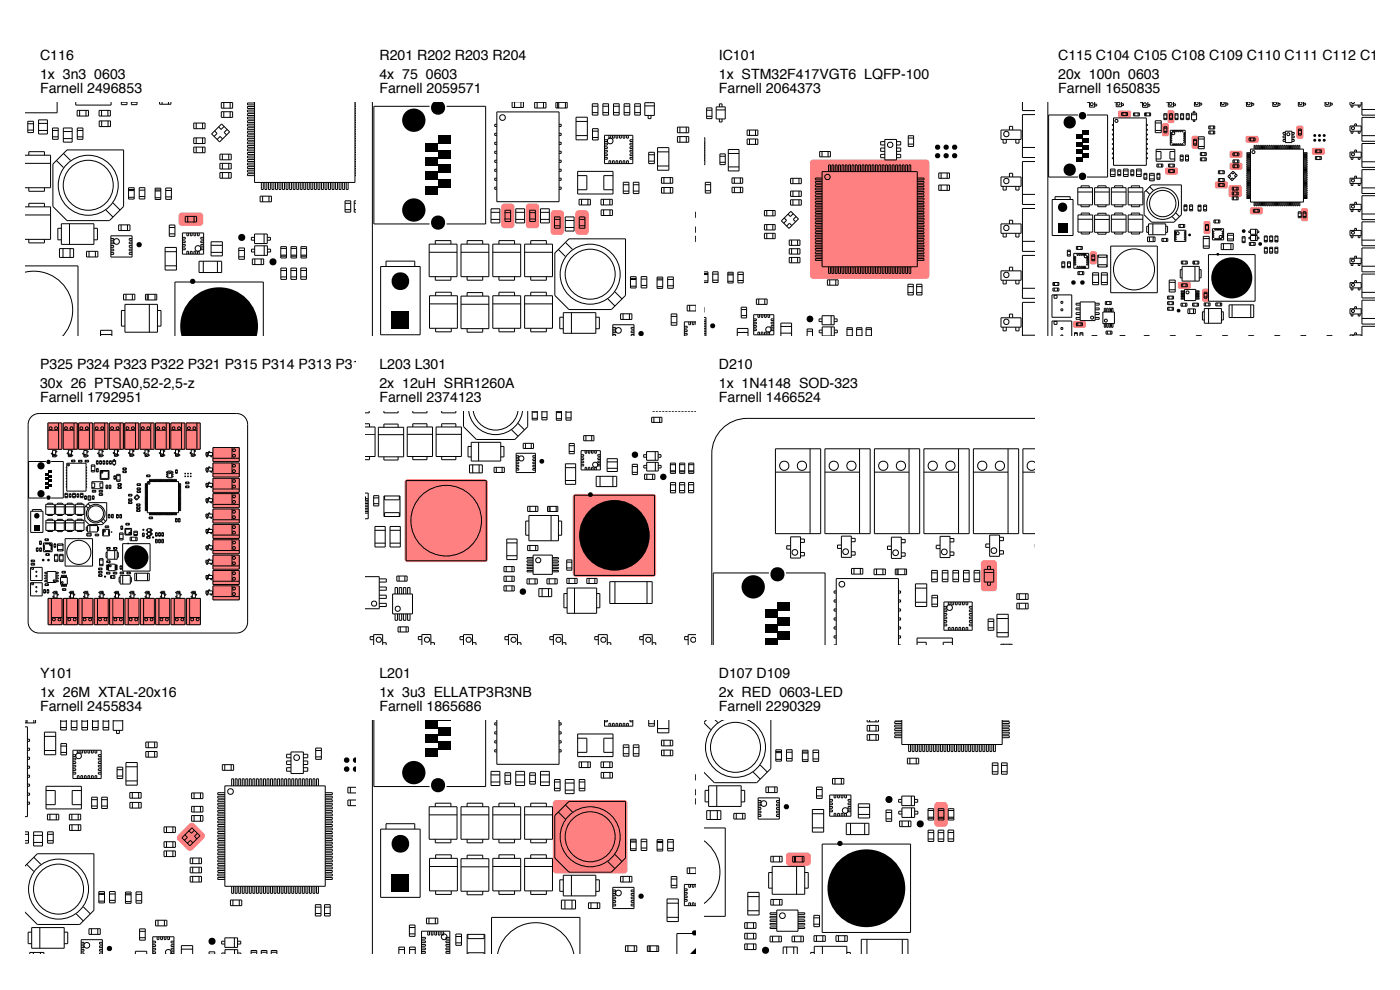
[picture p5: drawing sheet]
<svg xmlns="http://www.w3.org/2000/svg" width="297mm" height="210mm" viewBox="0 0 297 210" stroke-linecap="round" stroke-linejoin="round" font-family="sans-serif">
<defs><g id="words">
<g font-size="3">
<text x="8.5" y="12.8">C116</text>
<text x="8.5" y="16.8">1x 3n3</text>
<text x="20" y="16.8">0603</text>
<text x="80.5" y="12.8">R201 R202 R203 R204</text>
<text x="80.5" y="16.8">4x 75</text>
<text x="90.4" y="16.8">0603</text>
<text x="152.5" y="12.8">IC101</text>
<text x="152.5" y="16.8">1x STM32F417VGT6 LQFP-100</text>
<text x="224.5" y="12.8">C115 C104 C105 C108 C109 C110 C111 C112 C113 C</text>
<text x="224.5" y="16.8">20x 100n 0603</text>
<text x="8.5" y="19.8">Farnell 2496853</text>
<text x="80.5" y="19.8">Farnell 2059571</text>
<text x="152.5" y="19.8">Farnell 2064373</text>
<text x="224.5" y="19.8">Farnell 1650835</text>
<text x="8.5" y="78.3">P325 P324 P323 P322 P321 P315 P314 P313 P312 P311 L301P309 P3</text>
<text x="8.5" y="82.3">30x 26 PTSA0,52-2,5-z</text>
<text x="80.5" y="78.3">L203P310</text>
<text x="80.5" y="82.3">2x 12uH SRR1260A</text>
<text x="152.5" y="78.3">D210</text>
<text x="152.5" y="82.3">1x 1N4148 SOD-323</text>
<text x="8.5" y="85.3">Farnell 1792951</text>
<text x="80.5" y="85.3">Farnell 2374123</text>
<text x="152.5" y="85.3">Farnell 1466524</text>
<text x="8.5" y="143.8">Y101</text>
<text x="80.5" y="143.8">L201</text>
<text x="152.5" y="143.8">D107 D109</text>
<text x="8.5" y="147.8">1x 26M XTAL-20x16</text>
<text x="80.5" y="147.8">1x 3u3 ELLATP3R3NB</text>
<text x="152.5" y="147.8">2x RED 0603-LED</text>
<text x="8.5" y="150.8">Farnell 2455834</text>
<text x="80.5" y="150.8">Farnell 1865686</text>
<text x="152.5" y="150.8">Farnell 2290329</text>
</g>
</g></defs>
<path d="M38.1 45.3l.5-.2h3.8a.75 .75 0 0 1 .7 .7v1.4a.75 .75 0 0 1-.7 .7h-3.8a.75 .75 0 0 1-.7-.7v-1.4z" fill="#ff8080"/>
<g fill="none" stroke="#000" stroke-width=".21">
<path d="M5.5 34.7h5.2M5.5 32.9h5.2v6.9h-5.2M5.9 25.7h1.2v2.4h-1.2zM5.9 27.6h1.2M5.9 26.3h1.2M6.1 32.9v-.7h3.3v.7M6.1 39.8v.8h3.3v-.8M8.2 25.4h1.9v3h-1.9zM8.2 26.2h1.9M8.2 27.7h1.9M11.1 27.2h1.2v2.4h-1.2zM11.1 27.7h1.2"/>
<path d="M11.1 29h1.2M11.2 34.8l3-3h12v12l-3 3h-9l-3-3zM12 34.1l1.5 1.5M12.1 21.7v2.2h-6.6M13.4 27.2h1.9v3h-1.9zM13.4 27.9h1.9M13.4 29.4h1.9M13.5 32.6l1.5 1.5M16.1 21.7v.6h7.5v-.6M16.4 23.4h2.4v1.2h-2.4zM16.4 27.2h1.2v2.4h-1.2zM16.4 27.7h1.2"/>
<path d="M16.4 29h1.2M16.9 23.4v1.2M18.2 23.4v1.2M21 23.4h2.4v1.2h-2.4zM21 25.7h2.4v1.2h-2.4zM21.5 23.4v1.2M21.6 25.7v1.2M22.9 23.4v1.2M22.9 25.7v1.2M25.7 21.7v.5h1.2v-.5M27.3 39.8h1.2v2.4h-1.2zM27.9 21.7v.5h1.2v-.5"/>
<path d="M29.5 39.8h1.2v2.4h-1.2zM32.9 39.9h1.2v2.4h-1.2zM33.9 21.7v.4h2.4v-.4M34.4 21.7v.4M35.2 39.9h1.2v2.4h-1.2zM35.7 21.7v.4M41.1 31.2h2.4v1.2h-2.4zM41.1 26.1h2.4v1.2h-2.4zM41.1 29.3h2.4v1.2h-2.4zM41.6 26.1v1.2M41.6 29.3v1.2M41.6 31.2v1.2"/>
<path d="M43 26.1v1.2M43 29.3v1.2M43 31.2v1.2M44.9 28.4l2.1-2.1 1.7 1.7-2.1 2.1zM45.5 27.8l.6 .5-.7 .6M46.7 34.7h2.4v1.2h-2.4zM46.7 32.7h2.4v1.2h-2.4zM46.7 36.6h2.4v1.2h-2.4zM47 21.8h2.4v1.2h-2.4zM47 23.7h2.4v1.2h-2.4zM47.2 32.7v1.2M47.2 34.7v1.2"/>
<path d="M47.2 36.6v1.2M47.2 29.5l-.5-.6-.6 .7M47.5 21.8v1.2M47.5 23.7v1.2M47.5 26.8l-.6 .7-.5-.6M48.2 27.5l-.7 .6 .6 .5M48.5 32.7v1.2M48.5 34.7v1.2M48.5 36.6v1.2M48.8 21.8v1.2M48.8 23.7v1.2M54 30.1h-1.5v.4h1.5"/>
<path d="M54 21.7v17h21.3v-17M54 21.9h-1.5v.4h1.5M54 22.6h-1.5v.4h1.5M54 23.4h-1.5v.4h1.5M54 24.1h-1.5v.4h1.5M54 24.9h-1.5v.4h1.5M54 25.6h-1.5v.4h1.5M54 26.4h-1.5v.4h1.5M54 27.1h-1.5v.4h1.5M54 27.9h-1.5v.4h1.5M54 28.6h-1.5v.4h1.5M54 29.4h-1.5v.4h1.5"/>
<path d="M54 30.9h-1.5v.4h1.5M54 31.6h-1.5v.4h1.5M54 32.4h-1.5v.4h1.5M54 33.1h-1.5v.4h1.5M54 33.9h-1.5v.4h1.5M54 34.6h-1.5v.4h1.5M54 35.4h-1.5v.4h1.5M54 36.1h-1.5v.4h1.5M54 36.9h-1.5v.4h1.5M55.5 38.7v1.5h.4v-1.5M56.2 38.7v1.5h.4v-1.5M57 38.7v1.5h.4v-1.5"/>
<path d="M57.7 38.7v1.5h.4v-1.5M58.5 38.7v1.5h.4v-1.5M59.2 38.7v1.5h.4v-1.5M60 38.7v1.5h.4v-1.5M60.7 38.7v1.5h.4v-1.5M61.5 38.7v1.5h.4v-1.5M62.2 38.7v1.5h.4v-1.5M63 38.7v1.5h.4v-1.5M63.7 38.7v1.5h.4v-1.5M64.5 38.7v1.5h.4v-1.5M65.2 38.7v1.5h.4v-1.5M66 38.7v1.5h.4v-1.5"/>
<path d="M66.7 38.7v1.5h.4v-1.5M67.5 38.7v1.5h.4v-1.5M68.2 38.7v1.5h.4v-1.5M69 38.7v1.5h.4v-1.5M69.7 38.7v1.5h.4v-1.5M70.5 38.7v1.5h.4v-1.5M71.2 38.7v1.5h.4v-1.5M72 38.7v1.5h.4v-1.5M72.7 38.7v1.5h.4v-1.5M73.5 38.7v1.5h.4v-1.5M75.3 30.1h.3M75.3 21.9h.3"/>
<path d="M75.3 22.3h.3M75.3 22.6h.3M75.3 23h.3M75.3 23.4h.3M75.3 23.8h.3M75.3 24.1h.3M75.3 24.5h.3M75.3 24.9h.3M75.3 25.3h.3M75.3 25.6h.3M75.3 26h.3M75.3 26.4h.3"/>
<path d="M75.3 26.8h.3M75.3 27.1h.3M75.3 27.5h.3M75.3 27.9h.3M75.3 28.3h.3M75.3 28.6h.3M75.3 29h.3M75.3 29.4h.3M75.3 29.8h.3M75.3 30.5h.3M75.3 30.9h.3M75.3 31.3h.3"/>
<path d="M75.3 31.6h.3M75.3 32h.3M75.3 32.4h.3M75.3 32.8h.3M75.3 33.1h.3M75.3 33.5h.3M75.3 33.9h.3M75.3 34.3h.3M75.3 34.6h.3M75.3 35h.3M75.3 35.4h.3M75.3 35.8h.3"/>
<path d="M75.3 36.1h.3M75.3 36.5h.3M75.3 36.9h.3M75.3 37.3h.3M5.5 57.7a8.2 8.2 0 0 1 8.8 4 8.2 8.2 0 0 1-1 9.6M5.5 56.4h11v14.9M5.5 43.9h5.2v6.9h-5.2M5.5 45.6h5.2M6.1 43.9v-.8h3.3v.8M6.1 50.8v.7h3.3v-.7M12.6 52.7h3v1.9h-3zM13 47.5h6.9v4.3h-6.9z"/>
<path d="M13 48.4h-.7v2.5h.7M13.4 52.7v1.9M14.7 47.5v4.3M14.9 52.7v1.9M18.4 53.3h2.4v1.2h-2.4zM18.9 53.3v1.2M19.9 48.4h.8v2.5h-.8M20.2 53.3v1.2M22.5 44.6l1.5 1.5M23.5 50.6h.6v.4h-.6M23.5 50h4.5v4.5h-4.5zM23.5 51.3h.6v.4h-.6"/>
<path d="M23.5 52.1h.6v.4h-.6M23.5 52.8h.6v.4h-.6M23.5 53.6h.6v.4h-.6M24 43.1l1.5 1.5M25.2 47.7h2.4v1.2h-2.4zM25.7 47.7v1.2M27 47.7v1.2M27.3 40.2h1.2M27.3 40.4h1.2M27.3 41.9h1.2M28 50.6h-.6v.4h.6M28 51.3h-.6v.4h.6"/>
<path d="M28 52.1h-.6v.4h.6M28 52.8h-.6v.4h.6M28 53.6h-.6v.4h.6M29.5 40.3h1.2M29.5 41.7h1.2M32.9 40.5h1.2M32.9 40.3h1.2M32.9 41.9h1.2M35 52.5h2.4v4.8h-2.4zM35 53.4h2.4M35 56.4h2.4M35.2 40.4h1.2"/>
<path d="M35.2 41.8h1.2M35.9 47.7h1.2v2.4h-1.2zM35.9 49.6h1.2M35.9 48.3h1.2M38.7 50.4h.6v.3h-.6M38.7 51.1h.6v.4h-.6M38.7 51.9h.6v.3h-.6M38.7 52.6h.6v.4h-.6M38.7 49.4h4.5v4.5h-4.5zM39.3 45.9h2.4v1.2h-2.4zM39.6 53.9v-.6h.4v.6M39.6 49.4v.6h.4v-.6"/>
<path d="M39.8 45.9v1.2M40.4 53.9v-.6h.4v.6M40.4 49.4v.6h.4v-.6M41.1 49.4v.6h.4v-.6M41.1 53.9v-.6h.4v.6M41.2 45.9v1.2M41.9 53.9v-.6h.4v.6M41.9 49.4v.6h.4v-.6M42.2 55.4h4.8v2.4h-4.8zM43.1 55.4v2.4M43.2 50.4h-.6v.3h.6M43.2 52.6h-.6v.4h.6"/>
<path d="M43.2 51.1h-.6v.4h.6M43.2 51.9h-.6v.3h.6M44.8 51.3h2.4v3h-2.4zM44.8 52h2.4M44.8 53.5h2.4M46.1 55.4v2.4M50.7 52.6h1.2v2.4h-1.2zM50.7 53.1h1.2M50.7 54.5h1.2M53.5 54.9h2.4v1.2h-2.4zM54 49.6h2.7v2.1h-2.7zM54 50.4h-.7v.6h.7"/>
<path d="M54 52.1h2.7v2.1h-2.7zM54 52.9h-.6v.6h.6M54.1 54.9v1.2M55.2 41.6h2.4v1.2h-2.4zM55.4 54.9v1.2M55.7 41.6v1.2M56 49.6v2.1M56.1 52.1v2.1M56.7 50.4h.7v.6h-.7M56.7 52.9h.7v.6h-.7M57.1 41.6v1.2M59.6 52.7h1.2"/>
<path d="M59.6 52.3h1.2v2.4h-1.2zM59.6 54.1h1.2M59.6 54.4h1.2M59.6 56.9h1.2v2.4h-1.2zM59.6 57.4h1.2M59.6 58.7h1.2M61.7 56.9h1.2v2.4h-1.2zM61.7 57.4h1.2M61.7 58.7h1.2M61.7 52.7h1.2M61.7 52.3h1.2v2.4h-1.2zM61.7 54.1h1.2"/>
<path d="M61.7 54.4h1.2M63.8 56.9h1.2v2.4h-1.2zM63.8 57.4h1.2M63.8 58.7h1.2M63.8 52.7h1.2M63.8 52.3h1.2v2.4h-1.2zM63.8 54.1h1.2M63.8 54.4h1.2M73.2 42.6h1.2v2.4h-1.2zM73.2 43.1h1.2M73.2 44.5h1.2M75.2 43.1h.4"/>
<path d="M75.2 44.5h.4M75.6 42.6h-.4v2.4h.4M21.3 71.3v-1.2h2.4v1.2M21.3 71h2.4M26.2 62.4h2.4v1.2h-2.4zM26.5 64.6h6.9v5.9h-6.9zM26.5 65.9h-.7v3.3h.7M26.7 62.4v1.2M28.1 62.4v1.2M30.9 62.4h2.4v1.2h-2.4zM31.2 62.4v1.2M31.5 62.4v1.2"/>
<path d="M31.7 64.6v5.9M32.9 62.4v1.2M33.4 65.9h.8v3.3h-.8M37.1 71.3v-11.5h18.8v11.5"/>
<circle cx="18.7" cy="39.3" r="5.3"/>
<circle cx="18.7" cy="39.3" r="6.4"/>
<circle cx="24.7" cy="51.2" r=".6"/>
<circle cx="42" cy="52.7" r=".6"/>
</g>
<g fill="#000">
<path d="M40.7 63.4a8.2 8.2 0 0 1 9.9-1.4 8.2 8.2 0 0 1 3.8 9.3h-15.9a8.2 8.2 0 0 1 2.2-7.9z"/>
<circle cx="29.5" cy="51.9" r=".57"/>
<circle cx="40.9" cy="59.7" r=".57"/>
<circle cx="51.3" cy="50.4" r=".76"/>
<circle cx="57.9" cy="55.5" r=".76"/>
</g>
<g fill="#ff8080">
<path d="M10.2 126.9h3v5.7h-3z"/>
<path d="M13.4 126.9h3.1v5.7h-3.1z"/>
<path d="M16.7 126.9h3v5.7h-3z"/>
<path d="M20 126.9h3v5.7h-3z"/>
<path d="M23.2 126.9h3.1v5.7h-3.1z"/>
<path d="M26.5 126.9h3v5.7h-3z"/>
<path d="M29.7 126.9h3.1v5.7h-3.1z"/>
<path d="M33 126.9h3v5.7h-3z"/>
<path d="M36.3 126.9h3v5.7h-3z"/>
<path d="M39.5 126.9h3.1v5.7h-3.1z"/>
<path d="M45.2 124.3h5.6v3h-5.6z"/>
<path d="M45.2 121h5.6v3h-5.6z"/>
<path d="M45.2 117.7h5.6v3.1h-5.6z"/>
<path d="M45.2 114.5h5.6v3h-5.6z"/>
<path d="M45.2 111.2h5.6v3.1h-5.6z"/>
<path d="M45.2 108h5.6v3h-5.6z"/>
<path d="M45.2 104.7h5.6v3h-5.6z"/>
<path d="M45.2 101.4h5.6v3.1h-5.6z"/>
<path d="M45.2 98.2h5.6v3h-5.6z"/>
<path d="M45.2 94.9h5.6v3.1h-5.6z"/>
<path d="M39.5 89.7h3v5.6h-3z"/>
<path d="M36.2 89.7h3v5.6h-3z"/>
<path d="M33 89.7h3v5.6h-3z"/>
<path d="M29.7 89.7h3v5.6h-3z"/>
<path d="M26.4 89.7h3.1v5.6h-3.1z"/>
<path d="M23.2 89.7h3v5.6h-3z"/>
<path d="M19.9 89.7h3v5.6h-3z"/>
<path d="M16.7 89.7h3v5.6h-3z"/>
<path d="M13.4 89.7h3v5.6h-3z"/>
<path d="M10.1 89.7h3.1v5.6h-3.1z"/>
</g>
<g fill="#000">
<path d="M10.3 99.8h.8v.6h-.8zM7.2 111.4h1.2v1.2h-1.2zM9 118.6h.4v.4h-.4zM9.5 101.3h.8v.5h-.8zM9.5 102.2h.8v.6h-.8zM9.5 100.3h.8v.6h-.8zM9.5 103.2h.8v.5h-.8zM10.1 118.6h.4v.4h-.4zM10.3 100.8h.8v.6h-.8zM10.3 101.7h.8v.6h-.8zM10.3 102.7h.8v.5h-.8zM23.6 112.7l.2 .2-.1 .1-.2-.1z"/>
<path d="M27.1 115.1l.3 .2-.1 .1-.3-.1zM30.3 112.2h.3v.4h-.3zM32.3 113.8h.3v.4h-.3zM39.2 100.3l.3 .2-.1 .1-.3-.1zM39.2 100.9l.3 .2-.1 .1-.3-.1zM39.8 100.3l.3 .2-.1 .1-.3-.1zM39.8 100.9l.3 .2-.1 .1-.3-.1zM40.4 100.9l.3 .2-.1 .1-.3-.1zM22.1 122.2h.3v.3h-.3z"/>
<path d="M26.4 118.2a2.56 2.56 0 0 1 5.1 0 2.56 2.56 0 0 1-5.1 0zM40.4 100.3l.3 .2-.1 .1-.3-.1z"/>
<circle cx="8.7" cy="98.8" r=".77"/>
<circle cx="10.3" cy="98" r=".47"/>
<circle cx="7.8" cy="109.4" r=".59"/>
<circle cx="8.7" cy="104.7" r=".77"/>
<circle cx="10.3" cy="105.6" r=".47"/>
</g>
<g fill="none" stroke="#000" stroke-width=".21">
<path d="M6.5 88.6a2.32 2.32 0 0 1 1.8-.9h41.9a2.33 2.33 0 0 1 2.3 2.4v41.9a2.33 2.33 0 0 1-2.3 2.3h-41.9a2.33 2.33 0 0 1-2.3-2.3v-41.9v-.6zM9.7 97.9h-3.6v7.8h3.6M10.2 89.7h2.9v5.6h-2.9zM10.2 91.3h2.2M10.5 90.6h.4v.5h-.4zM10.9 97.9h2.5v7.8h-2.5M11.2 95.5h.6v1.4h-.6zM11.2 96.1h-.3v.2h.3M11.3 96.4l.3 .2-.1 .1-.2-.1zM11.7 90.6h.4v.5h-.4zM11.8 95.7h.3v.2h-.3M11.8 96.6h.3v.2h-.3"/>
<path d="M12.4 89.7v5.6M13.4 89.7h3v5.6h-3zM13.4 91.3h2.3M13.8 90.6h.4v.5h-.4zM14.2 99.7h-.2l.2 .1M14.2 98.3h4.1v5.9h-4.1zM14.2 99.1h-.2l.2 .1M14.4 98.5l.3 .1-.1 .2-.3-.2zM14.5 95.5h.7v1.4h-.7zM14.5 96.1h-.3v.2h.3M14.7 96.3l.3 .2-.1 .2-.3-.2zM15 90.6h.4v.5h-.4z"/>
<path d="M15.2 95.6h.2v.2h-.2M15.2 96.5h.2v.2h-.2M15.2 97.6h.7v.4h-.7zM15.3 97.6v.4M15.7 89.7v5.6M15.8 97.6v.4M16.7 97.6h.7v.4h-.7zM16.7 89.7h3v5.6h-3zM16.7 91.3h2.3M16.8 97.6v.4M17.1 90.6h.4v.5h-.4zM17.2 97.6v.4"/>
<path d="M17.8 95.6h.6v1.3h-.6zM17.8 96.1h-.3v.3h.3M18 96.4l.3 .2-.1 .1-.3-.1zM18.1 97.6h.7v.4h-.7zM18.2 97.6v.4M18.2 90.6h.4v.5h-.4zM18.3 99.7h.1l-.1 .1M18.3 99.1h.1l-.1 .1M18.4 96.6h.3v.2h-.3M18.4 95.7h.3v.2h-.3M18.7 97.6v.4M19 89.7v5.6"/>
<path d="M19.4 99.8h.7M19.4 98.6h.7v1.5h-.7zM19.4 98.9h.7M19.9 89.7h3v5.6h-3zM19.9 91.3h2.3M20.3 90.6h.4v.5h-.4zM20.5 97.7h.3v.8h-.3zM20.5 98.3h.3M20.5 97.9h.3M20.5 100h.3M20.5 99.4h.3v.7h-.3zM20.5 99.5h.3"/>
<path d="M21 95.5h.7v1.4h-.7zM21 96.1h-.3v.2h.3M21.1 97.7h.4v.8h-.4zM21.1 98.3h.4M21.1 97.9h.4M21.2 96.4l.3 .1-.1 .2-.3-.2zM21.3 99.8h1.8v1.9h-1.8zM21.5 90.6h.4v.5h-.4zM21.5 99.8v.2l.2-.2M21.7 95.6h.2v.3h-.2M21.7 96.5h.2v.2h-.2M21.8 99.8v.2l.1-.2"/>
<path d="M21.8 97.7h.4v.8h-.4zM21.8 98.3h.4M21.8 97.9h.4M22 99.8v.2l.1-.2M22.2 89.7v5.6M22.2 99.8v.2l.2-.2M22.5 99.8v.2l.1-.2M22.5 97.7h.4v.8h-.4zM22.5 98.3h.4M22.5 97.9h.4M22.7 99.8v.2l.1-.2M23.2 89.7h3v5.6h-3z"/>
<path d="M23.2 91.3h2.3M23.2 97.7h.4v.8h-.4zM23.2 98.3h.4M23.2 97.9h.4M23.6 90.6h.4v.5h-.4zM23.9 97.7h.6v.8h-.6zM23.9 97.9h.6M24.1 97.7v-.2h.2v.2M24.1 98.5v.2h.2v-.2M24.3 95.4h.6v1.4h-.6zM24.3 96h-.3v.2h.3M24.5 96.3l.2 .1-.1 .2-.2-.2z"/>
<path d="M24.7 90.6h.5v.5h-.5zM24.9 96.4h.3v.3h-.3M24.9 95.6h.3v.2h-.3M25.5 89.7v5.6M26.1 99.9h.7v.4h-.7zM26.1 99.3h.7v.3h-.7zM26.2 99.3v.3M26.2 99.9v.4M26.5 91.3h2.2M26.5 89.7h2.9v5.6h-2.9zM26.6 99.3v.3M26.6 99.9v.4"/>
<path d="M26.8 90.6h.4v.5h-.4zM27.5 96h-.2v.2h.2M27.5 95.4h.7v1.4h-.7zM27.7 96.3l.3 .1-.1 .2-.3-.2zM28 90.6h.4v.5h-.4zM28.2 95.6h.2v.2h-.2M28.2 96.4h.2v.3h-.2M28.7 89.7v5.6M29.7 89.7h3v5.6h-3zM29.7 91.3h2.3M30.1 90.6h.4v.5h-.4zM30.8 95.4h.6v1.4h-.6z"/>
<path d="M30.8 96h-.3v.2h.3M31 96.3l.2 .2-.1 .1-.2-.1zM31.3 90.6h.4v.5h-.4zM31.4 95.6h.3v.2h-.3M31.4 96.5h.3v.2h-.3M32 89.7v5.6M33 89.7h3v5.6h-3zM33 91.3h2.3M33.4 90.6h.4v.5h-.4zM34.1 95.4h.6v1.4h-.6zM34.1 96h-.3v.2h.3M34.2 96.3l.3 .2-.1 .1-.3-.1z"/>
<path d="M34.5 90.6h.4v.5h-.4zM34.7 95.6h.3v.2h-.3M34.7 96.5h.3v.2h-.3M35.3 89.7v5.6M35.6 99.9h.8v1.5h-.8zM36.2 91.3h2.3M36.2 89.7h3v5.6h-3zM36.6 90.6h.4v.5h-.4zM37.2 95.4h.7v1.4h-.7zM37.2 96h-.2v.2h.2M37.2 99.8h.4M37.2 99.7h.4v.7h-.4z"/>
<path d="M37.4 96.3l.3 .1-.1 .2-.3-.2zM37.8 90.6h.4v.5h-.4zM37.9 96.4h.2v.3h-.2M37.9 95.6h.2v.2h-.2M38.5 89.7v5.6M39.5 89.7h3v5.6h-3zM39.5 91.3h2.3M39.9 90.6h.4v.5h-.4zM40.6 96h-.3v.2h.3M40.6 95.4h.6v1.4h-.6zM40.8 96.3l.2 .1-.1 .2-.2-.2zM41 90.6h.5v.5h-.5z"/>
<path d="M41.2 95.6h.3v.2h-.3M41.2 96.4h.3v.3h-.3M41.8 89.7v5.6M43.7 99.3h1.4v.6h-1.4zM43.7 96h1.4v.7h-1.4zM43.8 96.7v.2h.3v-.2M43.8 99.9v.3h.3v-.3M43.9 99.5l.2-.1 .1 .2-.1 .1zM43.9 96.2l.2-.1 .1 .3-.1 .1zM44.3 96v-.2h.2v.2M44.3 99.3v-.3h.2v.3M44.7 96.7v.2h.2v-.2"/>
<path d="M44.7 99.9v.3h.2v-.3M45.2 94.9h5.6v3h-5.6zM45.2 98.2h5.6v3h-5.6zM45.2 97.2h5.6M49.2 94.9v2.3M49.2 98.2v2.3M49.4 98.6h.5v.4h-.5zM49.4 99.7h.5v.5h-.5zM49.4 95.3h.5v.4h-.5zM49.4 96.5h.5v.4h-.5zM6.5 108.5h2.6v4.5h-2.6zM6.6 118.8h.7v.4h-.7z"/>
<path d="M6.6 119.5h.7v.4h-.7zM6.7 118.8v.4M6.8 119.5v.4M6.8 118.8v.4M6.9 108.5v-.4h1.9v.4M7.2 119.5v.4M7.2 118.8v.4M7.7 116.8h.4M7.7 116.2h.4v.8h-.4zM7.7 116.4h.4M8.4 115.4h.4M8.4 114.8h.4v.7h-.4z"/>
<path d="M8.4 114.9h.4M8.4 116.8h.4M8.4 116.2h.4v.8h-.4zM8.4 116.4h.4M9.2 115.6h.3l-.3 .1M9.2 115.8h.3l-.3 .1M9.2 115.2h1.9v1.8h-1.9zM9.2 116.5h.3l-.3 .1M9.2 116.3h.3l-.3 .1M9.2 116.1h.3l-.3 .1M9.5 114.3h.8v.4h-.8zM9.6 115.2v.2h.1v-.2"/>
<path d="M9.6 117v-.2h.1v.2M9.7 114.3v.4M9.7 107.5h1.8M9.7 107h1.8v2.1h-1.8zM9.7 117.5h.8v.3h-.8zM9.7 110.4h1.9v2.1h-1.9zM9.7 110.9h1.9M9.8 115.2v.2h.2v-.2M9.8 117v-.2h.2v.2M9.9 117.5v.3M10.1 117v-.2h.1v.2M10.1 115.2v.2h.1v-.2"/>
<path d="M10.1 107v-.2h1v.2M10.1 109.1v.3h1v-.3M10.1 114.3v.4M10.1 110.4v-.2h1.1v.2M10.1 112.5v.3h1.1v-.3M10.3 117.5v.3M10.3 115.2v.2h.1v-.2M10.3 117v-.2h.1v.2M10.5 115.5l.2-.1 .2 .2-.2 .1zM10.5 117v-.2h.2v.2M10.5 115.2v.2h.2v-.2M11.1 115.6h-.3l.3 .1"/>
<path d="M11.1 115.8h-.3l.3 .1M11.1 116.1h-.3l.3 .1M11.1 116.3h-.3l.3 .1M11.1 116.5h-.3l.3 .1M11.5 115.4h.3v.7h-.3zM11.5 115.5h.3M11.5 115.9h.3M11.6 117.9h.7M11.6 117.6h.7v1.5h-.7zM11.6 118.8h.7M11.8 107.5h1.8M11.8 107h1.8v2.1h-1.8z"/>
<path d="M11.8 110.4h1.8v2.1h-1.8zM11.8 110.9h1.8M12.2 110.4v-.2h1v.2M12.2 107v-.2h1v.2M12.2 109.1v.3h1v-.3M12.2 112.5v.3h1v-.3M12.2 115.4h1.2v1.5h-1.2zM12.3 115.4v.3h1v-.3M12.3 116.9v-.3h1v.3M12.6 117.9h.8M12.6 117.6h.8v1.5h-.8zM12.6 118.8h.8"/>
<path d="M13.8 104.7h.6v.9h-.6zM13.8 104.9h.6M13.8 105.4h.6M13.8 114.3h5.8v5.8h-5.8zM13.9 107.5h1.8M13.9 107h1.8v2.1h-1.8zM13.9 110.4h1.8v2.1h-1.8zM13.9 110.9h1.8M14.2 100.3h-.2l.2 .1M14.2 101.5h-.2l.2 .1M14.2 102.6h-.2l.2 .2M14.2 100.9h-.2l.2 .1"/>
<path d="M14.2 103.2h-.2l.2 .2M14.2 102h-.2l.2 .2M14.3 110.4v-.2h1v.2M14.3 107v-.2h1v.2M14.3 109.1v.3h1v-.3M14.3 112.5v.3h1v-.3M14.7 105.3h.4M14.7 104.9h.4M14.7 104.7h.4v.8h-.4zM15.4 104.7h.6v.9h-.6zM15.4 104.9h.6M15.4 105.4h.6"/>
<path d="M16 107.5h1.8M16 107h1.8v2.1h-1.8zM16 110.4h1.8v2.1h-1.8zM16 110.9h1.8M16.3 105.3h.4M16.3 104.9h.4M16.3 104.7h.4v.8h-.4zM16.4 110.4v-.2h1v.2M16.4 107v-.2h1v.2M16.4 109.1v.3h1v-.3M16.4 112.5v.3h1v-.3M17 104.7h.6v.9h-.6z"/>
<path d="M17 104.9h.6M17 105.4h.6M18 105.2h.3v.7h-.3zM18 105.4h.3M18 105.8h.3M18.2 107.3l.5 .5M18.3 100.3h.1l-.1 .1M18.3 101.5h.1l-.1 .1M18.3 102.6h.1l-.1 .2M18.3 100.9h.1l-.1 .1M18.3 102h.1l-.1 .2M18.3 103.2h.1l-.1 .2"/>
<path d="M18.4 113.1h.9v.6h-.9zM18.5 111.8h-.2v.8h.2M18.5 111.5h2.2v1.4h-2.2zM18.6 113.1v.6M18.7 105.2h.6v.9h-.6zM18.7 105.4h.6M18.7 105.9h.6M18.7 106.9l.4 .4M18.9 106.6h3.7v3.8l-.9 .9h-2.8l-.9-.9v-2.8zM19.1 111.5v1.4M19.1 113.1v.6M19.5 102.2h2.3v1.5h-2.3z"/>
<path d="M19.5 102.5h.6v.9h-.6M19.6 104h.7v.4h-.7zM19.6 105.2h.4v.7h-.4zM19.6 105.4h.4M19.6 105.8h.4M19.7 104v.4M20.2 104v.4M20.2 113.3h.7v.4h-.7zM20.4 113.3v.4M20.7 111.8h.2v.8h-.2M20.8 113.3v.4M21 104h.8v.4h-.8z"/>
<path d="M21 104.7h.8v.4h-.8zM21.1 118.5h.8v1.5h-.8zM21.1 118.8h.8M21.1 119.7h.8M21.2 104v.4M21.2 104.7v.4M21.3 100.1h.1l-.1 .1M21.3 100.3h.1l-.1 .2M21.3 100.6h.1l-.1 .1M21.3 100.8h.1l-.1 .1M21.3 101h.1l-.1 .2M21.3 101.3h.1l-.1 .1"/>
<path d="M21.5 110.6l.4 .5M21.5 100l.3 .2-.1 .2-.3-.2zM21.5 101.7v-.2l.2 .2M21.6 104v.4M21.6 104.7v.4M21.8 101.7v-.2l.1 .2M21.8 112.5h.2l-.2 .1M21.8 112.7h.2l-.2 .1M21.8 112.9h.2l-.2 .2M21.8 113.2h.2l-.2 .1M21.8 113.4h.2l-.2 .1M21.8 112.3h1.4v1.4h-1.4z"/>
<path d="M21.8 102.5h-.6v.9h.6M21.9 110.1l.5 .5M22 101.7v-.2l.1 .2M22.1 112.5l.3 .2-.1 .1-.3-.1zM22.2 101.7v-.2l.2 .2M22.3 111.6h.8v.3h-.8zM22.5 111.6v.3M22.5 101.7v-.2l.1 .2M22.5 102.9h.4v.8h-.4zM22.5 103.5h.4M22.5 103.1h.4M22.6 119h.8v.4h-.8z"/>
<path d="M22.6 116.1h.8v.4h-.8zM22.7 101.7v-.2l.1 .2M22.7 116.8h2.2v1.8h-2.2zM22.7 117.2h-.2v1h.2M22.8 116.1v.4M22.8 119v.4M22.9 111.6v.3M23 109.1h.3v.8h-.3zM23 109.2h.3M23 109.3h.3M23 109.8h.3M23 119.9h-.4l.4 .1"/>
<path d="M23 119.7h1.4v1.4h-1.4zM23.1 100.1h-.2l.2 .1M23.1 100.3h-.2l.2 .2M23.1 100.6h-.2l.2 .1M23.1 100.8h-.2l.2 .1M23.1 101h-.2l.2 .2M23.1 101.3h-.2l.2 .1M23.2 102.9h.3v.8h-.3zM23.2 103.5h.3M23.2 103.1h.3M23.2 112.9h-.2l.2 .2M23.2 113.2h-.2l.2 .1"/>
<path d="M23.2 112.7h-.2l.2 .1M23.2 113.4h-.2l.2 .1M23.2 112.5h-.2l.2 .1M23.2 116.1v.4M23.2 119v.4M23.3 119.9l.3 .2-.1 .1-.3-.1zM23.7 109.7h.3M23.7 109.1h.3v.8h-.3zM23.7 109.3h.3M24.1 116.1h.7v.4h-.7zM24.2 100.9h.3v.8h-.3zM24.2 101.5h.3"/>
<path d="M24.2 101.1h.3M24.2 116.1v.4M24.3 116.1v.4M24.3 116.8v1.8M24.4 119.9h.5l-.5 .1M24.7 116.1v.4M24.7 109.2h.4v.7h-.4zM24.7 109.3h.4M24.7 109.8h.4M24.7 100.6h.8v1.5h-.8zM24.7 101.8h.8M24.7 100.9h.8"/>
<path d="M24.9 117.2h.2v1h-.2M25 102.6h.7v.4h-.7zM25 103.3h.8v.3h-.8zM25.2 102.6v.4M25.2 103.3v.3M25.4 113.1h.7v1.4h-.7zM25.4 113.3h.7M25.4 114.3h.7M25.4 109.1h.4v.8h-.4zM25.4 109.3h.4M25.4 109.7h.4M25.6 102.6v.4"/>
<path d="M25.6 103.3v.3M25.6 111.6h.4v.7h-.4zM25.6 112.2h.4M25.6 111.7h.4M26 115.3h5.8v5.9h-5.8zM26.5 112.4h.2l-.2 .1M26.5 112.6h.2l-.2 .1M26.5 112.9h.2l-.2 .1M26.5 113.1h.2l-.2 .1M26.5 112.1h1.4v1.4h-1.4zM26.7 111h.7v.4h-.7zM26.8 112.1v.2l.1-.2"/>
<path d="M26.8 113.5v-.2l.1 .2M26.9 111v.4M27 113.5v-.2l.2 .2M27 112.1v.2l.2-.2M27.3 106.4h.7v.4h-.7zM27.3 104.9h.7v.3h-.7zM27.3 105.8h.7v.4h-.7zM27.3 112.1v.2l.1-.2M27.3 113.5v-.2l.1 .2M27.3 111v.4M27.4 104.9v.3M27.4 105.8v.4"/>
<path d="M27.4 106.4v.4M27.4 113l.3 .1-.1 .2-.2-.2zM27.5 112.1v.2l.1-.2M27.5 113.5v-.2l.1 .2M27.6 114h1.5v.7h-1.5zM27.8 104.9v.3M27.8 105.8v.4M27.8 106.4v.4M27.9 114v.7M27.9 112.4h-.2l.2 .1M27.9 112.6h-.2l.2 .1M27.9 112.9h-.2l.2 .1"/>
<path d="M27.9 113.1h-.2l.2 .1M28.4 112.7h.7v.9h-.7zM28.4 112.9h.7M28.4 113.4h.7M28.4 105.6l.7-.7 .5 .6-.6 .6zM28.6 105.4l.2 .1-.2 .2M28.8 114v.7M29 107.5h.7v.4h-.7zM29 106.9h.7v.4h-.7zM29 108.1h.7v.4h-.7zM29.1 102.6h.7v.4h-.7zM29.1 103.5h.7v.4h-.7z"/>
<path d="M29.1 104.1h.7v.4h-.7zM29.1 106.9v.4M29.1 107.5v.4M29.1 108.1v.4M29.2 105.9l-.2-.2-.2 .2M29.2 102.6v.4M29.2 103.5v.4M29.2 104.1v.4M29.3 105.1l-.2 .2-.2-.2M29.5 105.3l-.2 .2 .1 .1M29.6 106.9v.4M29.6 107.5v.4"/>
<path d="M29.6 108.1v.4M29.7 102.6v.4M29.7 103.5v.4M29.7 104.1v.4M30.2 113.1h.4v.7h-.4zM30.2 113.7h.4M30.2 113.3h.4M31.1 100.8h.7v.3h-.7zM31.1 113.8h.8v.4h-.8zM31.3 100.8v.3M31.3 112.2h.8v.6h-.8zM31.3 112.4h-.2v.2h.2"/>
<path d="M31.3 106.8h-.5v.1h.5M31.3 106.3h-.5v.2h.5M31.3 102.6h-.5v.1h.5M31.3 107.7h-.5v.2h.5M31.3 107.5h-.5v.1h.5M31.3 108h-.5v.1h.5M31.3 103.8h-.5v.1h.5M31.3 103.5h-.5v.2h.5M31.3 104.5h-.5v.1h.5M31.3 104h-.5v.1h.5M31.3 102.2h6.6v6.6h-6.6zM31.3 105.2h-.5v.1h.5"/>
<path d="M31.3 105.9h-.5v.1h.5M31.3 104.7h-.5v.1h.5M31.3 104.9h-.5v.2h.5M31.3 104.2h-.5v.2h.5M31.3 102.8h-.5v.2h.5M31.3 103.1h-.5v.1h.5M31.3 103.3h-.5v.1h.5M31.3 105.4h-.5v.1h.5M31.3 105.6h-.5v.2h.5M31.3 106.1h-.5v.1h.5M31.3 106.6h-.5v.1h.5M31.3 107h-.5v.2h.5"/>
<path d="M31.3 107.3h-.5v.1h.5M31.3 108.2h-.5v.1h.5M31.3 113.2h-.2v.2h.2M31.3 113h.8v.6h-.8zM31.3 113.8v.4M31.5 102.4l.3 .1-.1 .2-.2-.2zM31.6 109.7h.8v.4h-.8zM31.7 100.8v.3M31.7 113.8v.4M31.7 102.2v-.5h.1v.5M31.7 108.8v.4h.1v-.4M31.8 109.7v.4"/>
<path d="M31.9 112.2v.6M31.9 113v.6M31.9 102.2v-.5h.2v.5M31.9 108.8v.4h.2v-.4M32.1 112.4h.2v.2h-.2M32.1 113.2h.2v.2h-.2M32.2 102.2v-.5h.1v.5M32.2 108.8v.4h.1v-.4M32.2 109.7v.4M32.4 102.2v-.5h.1v.5M32.4 108.8v.4h.1v-.4M32.6 102.2v-.5h.2v.5"/>
<path d="M32.6 108.8v.4h.2v-.4M32.9 102.2v-.5h.1v.5M32.9 108.8v.4h.1v-.4M33 113.1h.4M33 113.6h.4M33 113h.4v.8h-.4zM33 114.6h.4M33 114.4h.4v.8h-.4zM33 115h.4M33.1 102.2v-.5h.1v.5M33.1 108.8v.4h.1v-.4M33.3 102.2v-.5h.2v.5"/>
<path d="M33.3 108.8v.4h.2v-.4M33.6 102.2v-.5h.1v.5M33.6 108.8v.4h.1v-.4M33.7 114.6h.3M33.7 114.4h.3v.8h-.3zM33.7 115h.3M33.7 113.1h.3M33.7 113.6h.3M33.7 113h.3v.8h-.3zM33.8 102.2v-.5h.1v.5M33.8 108.8v.4h.1v-.4M34 102.2v-.5h.2v.5"/>
<path d="M34 108.8v.4h.2v-.4M34.3 102.2v-.5h.1v.5M34.3 108.8v.4h.1v-.4M34.3 114.6h.4M34.3 114.4h.4v.8h-.4zM34.3 115h.4M34.3 113.1h.4M34.3 113.6h.4M34.3 113h.4v.8h-.4zM34.5 102.2v-.5h.1v.5M34.5 108.8v.4h.1v-.4M34.7 102.2v-.5h.2v.5"/>
<path d="M34.7 108.8v.4h.2v-.4M35 102.2v-.5h.1v.5M35 108.8v.4h.1v-.4M35.2 102.2v-.5h.1v.5M35.2 108.8v.4h.1v-.4M35.4 102.2v-.5h.2v.5M35.4 108.8v.4h.2v-.4M35.6 100.1h-.3v.2h.3M35.6 100.5h-.3v.3h.3M35.6 101h-.3v.2h.3M35.7 102.2v-.5h.1v.5M35.7 108.8v.4h.1v-.4"/>
<path d="M35.9 100.1l.3 .2-.1 .2-.3-.2zM35.9 102.2v-.5h.1v.5M35.9 108.8v.4h.1v-.4M36.1 102.2v-.5h.2v.5M36.1 108.8v.4h.2v-.4M36.4 102.2v-.5h.1v.5M36.4 108.8v.4h.1v-.4M36.4 100.1h.3v.2h-.3M36.4 100.5h.3v.3h-.3M36.4 101h.3v.2h-.3M36.6 102.2v-.5h.1v.5M36.6 108.8v.4h.1v-.4"/>
<path d="M36.8 102.2v-.5h.2v.5M36.8 108.8v.4h.2v-.4M37.1 102.2v-.5h.1v.5M37.1 108.8v.4h.1v-.4M37.2 110h.4v.7h-.4zM37.2 110.2h.4M37.2 110.6h.4M37.2 100.3h.4M37.3 102.2v-.5h.1v.5M37.3 108.8v.4h.1v-.4M37.8 110h.4v.7h-.4zM37.8 110.2h.4"/>
<path d="M37.8 110.6h.4M37.9 106.8h.4v.1h-.4M37.9 106.3h.4v.2h-.4M37.9 102.6h.4v.1h-.4M37.9 107.7h.4v.2h-.4M37.9 107.5h.4v.1h-.4M37.9 108h.4v.1h-.4M37.9 103.8h.4v.1h-.4M37.9 103.5h.4v.2h-.4M37.9 104.5h.4v.1h-.4M37.9 104h.4v.1h-.4M37.9 105.2h.4v.1h-.4"/>
<path d="M37.9 105.9h.4v.1h-.4M37.9 104.7h.4v.1h-.4M37.9 104.9h.4v.2h-.4M37.9 104.2h.4v.2h-.4M37.9 102.8h.4v.2h-.4M37.9 103.1h.4v.1h-.4M37.9 103.3h.4v.1h-.4M37.9 105.4h.4v.1h-.4M37.9 105.6h.4v.2h-.4M37.9 106.1h.4v.1h-.4M37.9 106.6h.4v.1h-.4M37.9 107h.4v.2h-.4"/>
<path d="M37.9 107.3h.4v.1h-.4M37.9 108.2h.4v.1h-.4M39.4 103.1h.7v.4h-.7zM39.4 102.3h.7v.3h-.7zM39.5 102.3v.3M39.5 103.1v.4M40 102.3v.3M40 103.1v.4M43.7 105.8h1.4v.6h-1.4zM43.7 109.1h1.4v.6h-1.4zM43.7 118.8h1.4v.7h-1.4zM43.7 112.3h1.4v.7h-1.4z"/>
<path d="M43.7 115.8h1.4v.6h-1.4zM43.7 102.5h1.4v.7h-1.4zM43.8 103.2v.2h.3v-.2M43.8 106.4v.3h.3v-.3M43.8 109.7v.3h.3v-.3M43.8 113v.2h.3v-.2M43.8 116.4v.3h.3v-.3M43.8 119.5v.2h.3v-.2M43.9 119l.2-.1 .1 .3-.1 .1zM43.9 116l.2-.1 .1 .3-.1 .1zM43.9 112.5l.2-.1 .1 .3-.1 .1zM43.9 109.2h.2l.1 .2-.1 .1z"/>
<path d="M43.9 106l.2-.1 .1 .3-.1 .1zM43.9 102.7l.2-.1 .1 .3-.1 .1zM44.3 102.5v-.2h.2v.2M44.3 115.8v-.3h.2v.3M44.3 109.1v-.3h.2v.3M44.3 105.8v-.3h.2v.3M44.3 112.3v-.2h.2v.2M44.3 118.8v-.2h.2v.2M44.7 103.2v.2h.2v-.2M44.7 106.4v.3h.2v-.3M44.7 109.7v.3h.2v-.3M44.7 113v.2h.2v-.2"/>
<path d="M44.7 116.4v.3h.2v-.3M44.7 119.5v.2h.2v-.2M45.2 100.5h5.6M45.2 101.5h5.6v2.9h-5.6zM45.2 104.7h5.6v3h-5.6zM45.2 114.5h5.6v3h-5.6zM45.2 107h5.6M45.2 108h5.6v3h-5.6zM45.2 116.8h5.6M45.2 103.7h5.6M45.2 113.5h5.6M45.2 111.2h5.6v3h-5.6z"/>
<path d="M45.2 117.8h5.6v2.9h-5.6zM45.2 110.3h5.6M49.2 101.5v2.2M49.2 104.7v2.3M49.2 108v2.3M49.2 111.2v2.3M49.2 114.5v2.3M49.2 117.8v2.2M49.4 118.1h.5v.5h-.5zM49.4 119.3h.5v.4h-.5zM49.4 114.9h.5v.4h-.5zM49.4 116h.5v.5h-.5z"/>
<path d="M49.4 111.6h.5v.4h-.5zM49.4 112.8h.5v.4h-.5zM49.4 108.4h.5v.4h-.5zM49.4 109.5h.5v.4h-.5zM49.4 105.1h.5v.4h-.5zM49.4 106.3h.5v.4h-.5zM49.4 101.8h.5v.5h-.5zM49.4 103h.5v.4h-.5zM6.5 120.4h2.5v2.8h-2.5zM6.5 123.6h2.5v2.8h-2.5zM6.7 120.4h.4v.4h-.4zM6.7 123.7h.4v.3h-.4z"/>
<path d="M7.6 122.1h.2v.2h-.2zM7.6 125.4h.2v.2h-.2zM7.6 121.2h.2v.2h-.2zM7.6 124.4h.2v.3h-.2zM9.3 125.1h.3v.7h-.3zM9.3 125.6h.3M9.3 125.7h.3M9.3 125.2h.3M9.5 123.9h.8v.3h-.8zM9.7 123.9v.3M10 125.1h.3v.7h-.3zM10 125.2h.3"/>
<path d="M10 125.7h.3M10 121.4h-.5v.2h.5M10 121.2h1.9v2.4h-1.9zM10 123.2h-.5v.2h.5M10 122.6h-.5v.2h.5M10 122h-.5v.2h.5M10.1 123.9v.3M10.2 126.9h3v5.6h-3zM10.9 131h2.3M10.9 126.9v5.6M11.2 131.2h.4v.4h-.4zM11.4 123l.3 .2-.1 .2-.3-.2z"/>
<path d="M11.5 125.4h.6v1.4h-.6zM11.5 125.6h-.3v.2h.3M11.5 126.5h-.3v.2h.3M11.7 125.7l.3 .1-.1 .2-.3-.2zM11.9 121.4h.5v.2h-.5M11.9 122h.5v.2h-.5M11.9 122.6h.5v.2h-.5M11.9 123.2h.5v.2h-.5M12.1 126h.3v.3h-.3M12.4 131.2h.4v.4h-.4zM12.8 122.5h1.5v1.4h-1.5zM13 122.5v-.5h.2v.5"/>
<path d="M13 123.9v.5h.2v-.5M13 123.5l.2-.1 .2 .3-.2 .1zM13.1 121.2h.8v.4h-.8zM13.2 124.9h.8v.4h-.8zM13.3 121.2v.4M13.3 122.5v-.5h.2v.5M13.3 123.9v.5h.2v-.5M13.4 124.9v.4M13.5 126.9h2.9v5.6h-2.9zM13.6 122.5v-.5h.2v.5M13.6 123.9v.5h.2v-.5M13.7 121.2v.4"/>
<path d="M13.8 124.9v.4M13.9 122.5v-.5h.2v.5M13.9 123.9v.5h.2v-.5M14.2 131h2.2M14.2 126.9v5.6M14.5 131.2h.4v.4h-.4zM15 125.4h.6v1.4h-.6zM15 125.6h-.3v.2h.3M15 126.5h-.3v.2h.3M15.2 125.7l.3 .1-.1 .2-.3-.2zM15.6 126h.3v.3h-.3M15.7 131.2h.4v.4h-.4z"/>
<path d="M16.7 126.9h3v5.6h-3zM17.4 131h2.3M17.4 126.9v5.6M17.8 131.2h.4v.4h-.4zM18 125.4h.6v1.4h-.6zM18 125.6h-.3v.2h.3M18 126.5h-.3v.2h.3M18.3 125.7l.2 .1-.1 .2-.2-.2zM18.6 126h.3v.3h-.3M18.9 131.2h.4v.4h-.4zM20 126.9h3v5.6h-3zM20.7 126.9v5.6"/>
<path d="M20.7 131h2.3M20.9 121.9h.8v.4h-.8zM20.9 120.5h.8v.4h-.8zM20.9 121.2h.8v.4h-.8zM21 131.2h.4v.4h-.4zM21.1 120.5v.4M21.1 121.2v.4M21.1 121.9v.4M21.2 125.4h.7v1.4h-.7zM21.2 125.6h-.2v.2h.2M21.2 126.5h-.2v.2h.2M21.5 120.5v.4"/>
<path d="M21.5 121.2v.4M21.5 121.9v.4M21.5 125.7l.3 .1-.1 .2-.3-.2zM21.9 126h.3v.3h-.3M22.2 131.2h.4v.4h-.4zM22.6 121.4h.7v.4h-.7zM22.8 121.4v.4M23 120.1h-.4l.4 .1M23 120.3h-.4l.4 .1M23 120.6h-.4l.4 .1M23 120.8h-.4l.4 .1M23.2 121.4v.4"/>
<path d="M23.2 126.9h3v5.6h-3zM23.5 122.1h.9v.6h-.9zM23.7 122.1v.6M23.9 126.9v5.6M23.9 131h2.3M24 121.4h.8v.4h-.8zM24.1 122.1v.6M24.2 121.4v.4M24.3 131.2h.4v.4h-.4zM24.4 120.8h.5l-.5 .1M24.4 120.1h.5l-.5 .1M24.4 120.3h.5l-.5 .1"/>
<path d="M24.4 120.6h.5l-.5 .1M24.5 125.4h.7v1.4h-.7zM24.5 125.6h-.3v.2h.3M24.5 126.5h-.3v.2h.3M24.6 121.4v.4M24.8 125.7l.3 .1-.1 .2-.3-.2zM25.2 126h.2v.3h-.2M25.4 131.2h.5v.4h-.5zM25.5 120h.3v.8h-.3zM25.5 120.6h.3M25.5 120.2h.3M25.5 121.4h.7v.3h-.7z"/>
<path d="M25.5 122.1h2.1v1.8h-2.1zM25.5 122.5h-.2v1h.2M25.6 121.4v.3M26 122.1v1.8M26.1 121.4v.3M26.5 126.9h3v5.6h-3zM26.9 121.4h.8v.3h-.8zM27.1 121.4v.3M27.2 131h2.3M27.2 126.9v5.6M27.5 121.4v.3M27.5 131.2h.4v.4h-.4z"/>
<path d="M27.6 122.5h.3v1h-.3M27.8 125.6h-.3v.2h.3M27.8 126.5h-.3v.2h.3M27.8 125.4h.6v1.4h-.6zM28 125.7l.3 .1-.1 .2-.3-.2zM28.4 126h.3v.3h-.3M28.6 121.6h3.1v1.6h-3.1zM28.7 131.2h.4v.4h-.4zM29 121.6v1.6M29.8 126.9h2.9v5.6h-2.9zM30.5 131h2.2M30.5 126.9v5.6"/>
<path d="M30.8 131.2h.4v.4h-.4zM31 125.4h.7v1.4h-.7zM31 125.6h-.2v.2h.2M31 126.5h-.2v.2h.2M31.3 121.6v1.6M31.3 125.7l.3 .1-.1 .2-.3-.2zM31.7 126h.2v.3h-.2M32 131.2h.4v.4h-.4zM33 126.9h3v5.6h-3zM33.7 131h2.3M33.7 126.9v5.6M34.1 131.2h.4v.4h-.4z"/>
<path d="M34.3 125.4h.6v1.4h-.6zM34.3 125.6h-.3v.2h.3M34.3 126.5h-.3v.2h.3M34.6 125.7l.2 .1-.1 .2-.2-.2zM34.9 126h.3v.3h-.3M35.2 131.2h.4v.4h-.4zM36.3 126.9h3v5.6h-3zM37 126.9v5.6M37 131h2.3M37.3 131.2h.4v.4h-.4zM37.5 125.4h.7v1.4h-.7zM37.5 125.6h-.2v.2h.2"/>
<path d="M37.5 126.5h-.2v.2h.2M37.8 125.7l.3 .1-.1 .2-.3-.2zM38.2 126h.2v.3h-.2M38.5 131.2h.4v.4h-.4zM39.5 126.9h3v5.6h-3zM40.2 131h2.3M40.2 126.9v5.6M40.6 131.2h.4v.4h-.4zM40.8 125.4h.7v1.4h-.7zM40.8 125.6h-.3v.2h.3M40.8 126.5h-.3v.2h.3M41.1 125.7l.3 .1-.1 .2-.3-.2z"/>
<path d="M41.5 126h.2v.3h-.2M41.7 131.2h.5v.4h-.5zM43.7 122.1h1.4v.6h-1.4zM43.7 125.4h1.4v.6h-1.4zM43.8 126v.3h.3v-.3M43.8 122.7v.3h.3v-.3M43.9 125.5l.2-.1 .1 .3-.1 .1zM43.9 122.3l.2-.1 .1 .3-.1 .1zM44.3 122.1v-.3h.2v.3M44.3 125.4v-.3h.2v.3M44.7 126v.3h.2v-.3M44.7 122.7v.3h.2v-.3"/>
<path d="M45.2 120h5.6M45.2 126.6h5.6M45.2 121h5.6v3h-5.6zM45.2 124.3h5.6v3h-5.6zM45.2 123.3h5.6M49.2 121v2.3M49.2 124.3v2.3M49.4 124.7h.5v.4h-.5zM49.4 125.8h.5v.4h-.5zM49.4 121.4h.5v.4h-.5zM49.4 122.6h.5v.4h-.5z"/>
<circle cx="16.7" cy="117.2" r="2.56"/>
<circle cx="20.3" cy="109" r="1.66"/>
<circle cx="20.3" cy="109" r="1.98"/>
</g>
<path d="M40.2 174.8a.75 .75 0 0 1 1 0l2.1 2a.75 .75 0 0 1 0 1l-2.5 2.5a.75 .75 0 0 1-1 0l-2.1-2a.75 .75 0 0 1 0-1.1z" fill="#ff8080"/>
<g fill="none" stroke="#000" stroke-width=".21">
<path d="M5.5 154.2h.3v19h-.3M5.5 152.7v.7M5.7 152.7v.7M5.8 158.7h.5v.5h-.5M5.8 156.8h.5v.5h-.5M7.2 152.7v.7M7.5 152.7v.7h-2M9.4 155.3h2.4v4.8h-2.4zM9.4 159.2h2.4M9.4 156.2h2.4M12.9 152.7v2.2h1.2v-2.2M12.9 154.3h1.2"/>
<path d="M12.9 153h1.2M12.9 157.7h1.2v2.5h-1.2zM12.9 159.6h1.2M12.9 158.3h1.2M15.1 152.7v2.2h1.2v-2.2M15.1 154.3h1.2M15.1 153h1.2M15.5 159.2h6v6h-6zM16.4 159.2v.6h.4v-.6M17.2 159.2v.6h.3v-.6M17.4 152.7v2.2h1.2v-2.2M17.4 154.3h1.2"/>
<path d="M17.4 153h1.2M17.9 159.2v.6h.4v-.6M18.7 159.2v.6h.3v-.6M19.4 159.2v.6h.4v-.6M19.6 152.7v2.2h1.2v-2.2M19.6 154.3h1.2M19.6 153h1.2M20.2 159.2v.6h.3v-.6M21.9 152.7v2.2h1.2v-2.2M21.9 154.3h1.2M21.9 153h1.2M24 152.7v2.2h2v-2.2"/>
<path d="M24 152.9h2M24.7 154.9v.7h.6v-.7M30.9 159.4h2.4v1.2h-2.4zM30.9 157.4h2.4v1.2h-2.4zM31.5 157.4v1.2M31.5 159.4v1.2M32.8 157.4v1.2M32.8 159.4v1.2M61.7 159.5h2.7v4.6h-2.7zM67 159.2h1.2M67 158.7h1.2v2.4h-1.2zM5.5 176.5h.5v2.4h-.5"/>
<path d="M5.5 178.3h.5M5.5 177h.5M5.8 170.2h.5v.4h-.5M5.8 160.6h.5v.5h-.5M5.8 162.5h.5v.5h-.5M5.8 164.4h.5v.5h-.5M5.8 166.4h.5v.4h-.5M5.8 168.3h.5v.4h-.5M7.1 176.5h1.9v3h-1.9zM7.1 177.2h1.9M7.1 178.7h1.9M9.8 166.8h7.5v4.8h-7.5z"/>
<path d="M9.8 167.7h1.9v3h-1.9M10.1 172.7h2.4v1.2h-2.4zM10.1 176.5h1.2v2.4h-1.2zM10.1 178.3h1.2M10.1 177h1.2M10.6 172.7v1.2M11.9 172.7v1.2M14.7 172.7h2.4v1.2h-2.4zM14.7 175h2.4v1.2h-2.4zM15.2 172.7v1.2M15.3 175v1.2M15.5 160.1h.6v.4h-.6"/>
<path d="M15.5 160.8h.6v.4h-.6M15.5 161.6h.6v.4h-.6M15.5 162.3h.6v.4h-.6M15.5 163.1h.6v.4h-.6M15.5 163.8h.6v.4h-.6M16.4 165.2v-.6h.4v.6M16.6 172.7v1.2M16.6 175v1.2M17.2 165.2v-.6h.3v.6M17.3 167.7h-2v3h2M17.9 165.2v-.6h.4v.6M18.7 165.2v-.6h.3v.6"/>
<path d="M19.4 165.2v-.6h.4v.6M19.4 169.1h1.2v2.4h-1.2zM19.4 169.6h1.2M19.4 171h1.2M20.2 165.2v-.6h.3v.6M21.5 160.1h-.6v.4h.6M21.5 160.8h-.6v.4h.6M21.5 161.6h-.6v.4h.6M21.5 162.3h-.6v.4h.6M21.5 163.1h-.6v.4h.6M21.5 163.8h-.6v.4h.6M21.6 169.1h1.2v2.4h-1.2z"/>
<path d="M21.6 169.6h1.2M21.6 171h1.2M24.8 162.8h1.2v2.4h-1.2zM24.8 164.6h1.2M24.8 163.3h1.2M26.7 161.8h2.4v4.8h-2.4zM26.7 165.7h2.4M26.7 162.7h2.4M27.5 168.1h2.4v1.2h-2.4zM27.6 170.2h2.4v1.2h-2.4zM28.1 168.1v1.2M28.1 170.2v1.2"/>
<path d="M29.4 168.1v1.2M29.4 170.2v1.2M34.8 175.4h2.4v1.2h-2.4zM34.8 178.6h2.4v1.2h-2.4zM35.3 175.4v1.2M35.3 178.6v1.2M36.7 175.4v1.2M36.7 178.6v1.2M38.6 177.7l2.1-2.1 1.7 1.7-2.1 2.1zM39.2 177.1l.6 .5-.7 .7M40.7 168.2h2.4v1.2h-2.4zM40.7 171.1h2.4v1.2h-2.4z"/>
<path d="M40.7 173h2.4v1.2h-2.4zM40.9 178.8l-.5-.5-.6 .6M41.2 168.2v1.2M41.2 171.1v1.2M41.2 173v1.2M41.2 176.1l-.6 .7-.5-.6M41.9 176.8l-.7 .6 .6 .5M42.5 168.2v1.2M42.5 171.1v1.2M42.5 173v1.2M47.2 162.2h2.4v1.2h-2.4zM47.7 162.2v1.2"/>
<path d="M47.7 166.7h21.3v21.3h-21.3zM47.7 168.2h-1.5v.4h1.5M47.7 168.9h-1.5v.4h1.5M47.7 169.7h-1.5v.4h1.5M47.7 170.4h-1.5v.4h1.5M47.7 171.2h-1.5v.4h1.5M47.7 171.9h-1.5v.4h1.5M47.7 172.7h-1.5v.4h1.5M47.7 173.4h-1.5v.4h1.5M47.7 174.2h-1.5v.4h1.5M47.7 174.9h-1.5v.4h1.5M47.7 175.7h-1.5v.4h1.5"/>
<path d="M47.7 176.4h-1.5v.4h1.5M47.7 177.2h-1.5v.4h1.5M47.7 177.9h-1.5v.4h1.5M47.7 178.7h-1.5v.4h1.5M47.7 179.4h-1.5v.4h1.5M49 162.2v1.2M49.2 166.7v-1.5h.4v1.5M49.9 166.7v-1.5h.4v1.5M50.7 166.7v-1.5h.4v1.5M51.4 166.7v-1.5h.4v1.5M52.2 166.7v-1.5h.4v1.5M52.9 166.7v-1.5h.4v1.5"/>
<path d="M53.7 166.7v-1.5h.4v1.5M54.4 166.7v-1.5h.4v1.5M55.2 166.7v-1.5h.4v1.5M55.9 166.7v-1.5h.4v1.5M56.7 166.7v-1.5h.4v1.5M57.4 166.7v-1.5h.4v1.5M58.2 166.7v-1.5h.4v1.5M58.9 166.7v-1.5h.4v1.5M59.7 166.7v-1.5h.4v1.5M60.4 166.7v-1.5h.4v1.5M61.2 166.7v-1.5h.4v1.5M61.7 161.4h-.9v.8h.9"/>
<path d="M61.7 160h-.9v.8h.9M61.7 162.9h-.9v.7h.9M61.9 166.7v-1.5h.4v1.5M62.7 166.7v-1.5h.4v1.5M63.4 166.7v-1.5h.4v1.5M64.2 166.7v-1.5h.4v1.5M64.4 161.4h.9v.8h-.9M64.4 160h.9v.8h-.9M64.4 162.9h.9v.7h-.9M64.9 166.7v-1.5h.4v1.5M65.7 166.7v-1.5h.4v1.5M66.4 166.7v-1.5h.4v1.5"/>
<path d="M67 160.6h1.2M67.2 166.7v-1.5h.4v1.5M69 168.2h1.5v.4h-1.5M69 168.9h1.5v.4h-1.5M69 169.7h1.5v.4h-1.5M69 170.4h1.5v.4h-1.5M69 171.2h1.5v.4h-1.5M69 171.9h1.5v.4h-1.5M69 172.7h1.5v.4h-1.5M69 173.4h1.5v.4h-1.5M69 174.2h1.5v.4h-1.5M69 174.9h1.5v.4h-1.5"/>
<path d="M69 175.7h1.5v.4h-1.5M69 176.4h1.5v.4h-1.5M69 177.2h1.5v.4h-1.5M69 177.9h1.5v.4h-1.5M69 178.7h1.5v.4h-1.5M69 179.4h1.5v.4h-1.5M74.3 167v1.2M74.3 169.7v1.2M75.6 169.7h-1.8v1.2h1.8M75.6 167h-1.8v1.2h1.8M5.5 183.6l2.4-2.5h12v12l-3 3h-9l-2.4-2.4M5.7 183.4l1.5 1.5"/>
<path d="M6.7 196.8h6.9v4.4h-6.9zM6.7 197.8h-.7v2.4h.7M7.2 181.9l1.5 1.5M8.4 196.8v4.4M13.6 197.8h.8v2.4h-.8M16.2 193.9l1.5 1.5M17.2 199.9h.6v.4h-.6M17.7 192.4l1.5 1.5M18.9 197h2.4v1.2h-2.4zM19.4 197v1.2M20.7 197v1.2M21 189.5h1.2"/>
<path d="M21 189.1h1.2v2.4h-1.2zM21 189.7h1.2M21 191.2h1.2M21.7 199.9h-.6v.4h.6M23.2 189.1h1.2v2.4h-1.2zM23.2 189.7h1.2M23.2 191h1.2M26.6 189.2h1.2v2.4h-1.2zM26.6 189.8h1.2M26.6 189.6h1.2M26.6 191.3h1.2M28.9 189.7h1.2"/>
<path d="M28.9 189.2h1.2v2.4h-1.2zM28.9 191.1h1.2M29.6 197.1h1.2v2.4h-1.2zM29.6 198.9h1.2M29.6 197.6h1.2M32.4 199.7h.6v.3h-.6M33 195.2h2.4v1.2h-2.4zM33.3 198.7v.6h.4v-.6M33.5 195.2v1.2M34.1 198.7v.6h.4v-.6M34.8 180.5h2.4v1.2h-2.4zM34.8 198.7v.6h.4v-.6"/>
<path d="M34.9 195.2v1.2M35.3 180.5v1.2M35.6 198.7v.6h.4v-.6M36.7 180.5v1.2M36.9 199.7h-.6v.3h.6M40.4 184h2.4v1.2h-2.4zM40.4 182h2.4v1.2h-2.4zM40.4 185.9h2.4v1.2h-2.4zM40.9 182v1.2M40.9 184v1.2M40.9 185.9v1.2M42.2 182v1.2"/>
<path d="M42.2 184v1.2M42.2 185.9v1.2M47.7 199h2.7v2h-2.7zM47.7 199.7h-.7v.6h.7M47.7 180.2h-1.5v.4h1.5M47.7 180.9h-1.5v.4h1.5M47.7 181.7h-1.5v.4h1.5M47.7 182.4h-1.5v.4h1.5M47.7 183.2h-1.5v.4h1.5M47.7 183.9h-1.5v.4h1.5M47.7 184.7h-1.5v.4h1.5M47.7 185.4h-1.5v.4h1.5"/>
<path d="M47.7 186.2h-1.5v.4h1.5M48.9 190.9h2.4v1.2h-2.4zM49.2 188v1.5h.4v-1.5M49.4 190.9v1.2M49.7 199v2M49.9 188v1.5h.4v-1.5M50.4 199.7h.7v.6h-.7M50.7 188v1.5h.4v-1.5M50.8 190.9v1.2M51.4 188v1.5h.4v-1.5M52.2 188v1.5h.4v-1.5M52.9 188v1.5h.4v-1.5"/>
<path d="M53.7 188v1.5h.4v-1.5M54.4 188v1.5h.4v-1.5M55.2 188v1.5h.4v-1.5M55.9 188v1.5h.4v-1.5M56.7 188v1.5h.4v-1.5M57.4 188v1.5h.4v-1.5M58.2 188v1.5h.4v-1.5M58.9 188v1.5h.4v-1.5M59.7 188v1.5h.4v-1.5M60.4 188v1.5h.4v-1.5M61.2 188v1.5h.4v-1.5M61.9 188v1.5h.4v-1.5"/>
<path d="M62.7 188v1.5h.4v-1.5M63.4 188v1.5h.4v-1.5M64.2 188v1.5h.4v-1.5M64.9 188v1.5h.4v-1.5M65.7 188v1.5h.4v-1.5M66.4 188v1.5h.4v-1.5M66.9 191.9h1.2v2.4h-1.2zM66.9 192.4h1.2M66.9 193.8h1.2M67.2 188v1.5h.4v-1.5M68.9 191.9h1.2v2.4h-1.2zM68.9 192.4h1.2"/>
<path d="M68.9 193.8h1.2M69 180.2h1.5v.4h-1.5M69 180.9h1.5v.4h-1.5M69 181.7h1.5v.4h-1.5M69 182.4h1.5v.4h-1.5M69 183.2h1.5v.4h-1.5M69 183.9h1.5v.4h-1.5M69 184.7h1.5v.4h-1.5M69 185.4h1.5v.4h-1.5M69 186.2h1.5v.4h-1.5M6.3 202.3v-.2h3v.2M7.1 202.1v.2"/>
<path d="M8.6 202.1v.2M17.2 202.3v-3h4.5v3M17.2 200.7h.6v.3h-.6M17.2 201.4h.6v.4h-.6M17.2 202.2h.6v.1M21.7 200.7h-.6v.3h.6M21.7 201.4h-.6v.4h.6M21.7 202.2h-.6v.1M28.7 202.3v-.5h2.4v.5M32.4 200.4h.6v.4h-.6M32.4 201.2h.6v.3h-.6M32.4 201.9h.6v.4h-.6v-3.6h4.5v3.6h-.6v-.4h.6"/>
<path d="M35.2 202.3a.6 .6 0 0 1 .5-.9 .6 .6 0 0 1 .5 .9M36.9 201.2h-.6v.3h.6M36.9 200.4h-.6v.4h.6M38.5 202.3v-1.7h2.4v1.7M38.5 201.4h2.4M44.4 202.3v-.4h1.2v.4M47.7 202.3v-.8h2.7v.8M47.7 202.2h-.6v.1M49.8 201.5v.8M50.4 202.2h.7v.1M53.3 202h1.2M53.3 202.3v-.7h1.2v.7"/>
<path d="M55.4 202h1.2M55.4 202.3v-.7h1.2v.7M57.5 202h1.2M57.5 202.3v-.7h1.2v.7"/>
<circle cx="16.7" cy="160.4" r=".6"/>
<circle cx="48.9" cy="167.9" r=".6"/>
<circle cx="62.9" cy="160.7" r=".6"/>
<circle cx="12.4" cy="188.6" r="6.4"/>
<circle cx="12.4" cy="188.6" r="5.3"/>
<circle cx="18.4" cy="200.6" r=".6"/>
</g>
<g fill="#000">
<path d="M75 160.9l.6-.2v1.1l-.6-.2-.1-.3zM75 162.8l.6-.2v1.1l-.6-.2-.1-.3z"/>
<path d="M31.9 202.3h16.5zM75.6 160.7v1.1z"/>
<circle cx="73.6" cy="163.2" r=".59"/>
<circle cx="73.6" cy="161.3" r=".59"/>
<circle cx="45" cy="199.7" r=".76"/>
<circle cx="23.2" cy="201.2" r=".57"/>
</g>
<g fill="#ff8080">
<path d="M122.3 44.8a2.62 2.62 0 0 1 2.2-.1l.4 .4v.2v3.8a.75 .75 0 0 1-.7 .7h-1.4a.75 .75 0 0 1-.7-.7v-3.8z"/>
<path d="M106.5 43.4a2.63 2.63 0 0 1 2.2-.2l.4 .4 .1 .3v3.8a.75 .75 0 0 1-.8 .7h-1.3a.75 .75 0 0 1-.8-.7v-3.8z"/>
<path d="M117 44.8a2.62 2.62 0 0 1 2.2-.1l.4 .4 .1 .2v3.8a.75 .75 0 0 1-.8 .7h-1.3a.75 .75 0 0 1-.8-.7v-3.8z"/>
<path d="M111.8 43.4a2.63 2.63 0 0 1 2.2-.2l.4 .4v.3v3.8a.75 .75 0 0 1-.7 .7h-1.4a.75 .75 0 0 1-.7-.7v-3.8z"/>
</g>
<g fill="none" stroke="#000" stroke-width=".21">
<path d="M79 21.7v49.6M91.1 22.6h-11.8v24.9h11.8M94.8 22.6h8.2v24.9h-8.2M105.4 28.3h-.4v.4h.4M105.4 23.7h13.2v19.1h-13.2zM105.4 26.4h-.4v.4h.4M105.4 30.2h-.4v.4h.4M105.4 32.1h-.4v.4h.4M105.4 34h-.4v.4h.4M105.4 35.9h-.4v.4h.4M105.4 37.8h-.4v.5h.4M105.4 39.7h-.4v.5h.4"/>
<path d="M108.7 21.7v1.1h2.4v-1.1M109.2 21.7v1.1M110.5 21.7v1.1M113.4 21.7h2.4v1.2h-2.4zM114 21.7v1.2M115.3 21.7v1.2M117.9 21.7h2.4v1.2h-2.4zM118.3 21.7v1.2M118.5 21.7v1.2M118.6 28.3h.5v.4h-.5M118.6 26.4h.5v.4h-.5M118.6 30.2h.5v.4h-.5"/>
<path d="M118.6 32.1h.5v.4h-.5M118.6 34h.5v.4h-.5M118.6 35.9h.5v.4h-.5M118.6 37.8h.5v.5h-.5M118.6 39.7h.5v.5h-.5M120 21.7v1.2M122.2 24.9h2.4v4.8h-2.4zM122.2 28.8h2.4M122.2 25.8h2.4M122.6 36.4h7.5v4.8h-7.5zM122.6 37.3h1.9v3h-1.9M125.7 22h1.2v2.4h-1.2z"/>
<path d="M125.7 23.9h1.2M125.7 22.5h1.2M125.7 27.3h1.2v2.4h-1.2zM125.7 29.2h1.2M125.7 27.8h1.2M127.9 22h1.2v2.4h-1.2zM127.9 23.9h1.2M127.9 22.5h1.2M128.3 28.7h6v6h-6zM128.3 29.6h.6v.4h-.6M128.3 30.4h.6v.4h-.6M128.3 31.1h.6v.4h-.6"/>
<path d="M128.3 31.9h.6v.4h-.6M128.3 32.6h.6v.4h-.6M128.3 33.4h.6v.4h-.6M129.2 28.7v.6h.4v-.6M129.2 34.7v-.6h.4v.6M129.9 28.7v.6h.4v-.6M129.9 34.7v-.6h.4v.6M130.1 37.3h-2v3h2M130.2 22h1.2v2.4h-1.2zM130.2 23.9h1.2M130.2 22.5h1.2M130.7 28.7v.6h.4v-.6"/>
<path d="M130.7 34.7v-.6h.4v.6M131.4 28.7v.6h.4v-.6M131.4 34.7v-.6h.4v.6M132.2 28.7v.6h.4v-.6M132.2 34.7v-.6h.4v.6M132.2 38.7h1.2v2.4h-1.2zM132.2 39.2h1.2M132.4 22h1.2v2.4h-1.2zM132.4 23.9h1.2M132.4 22.5h1.2M132.9 28.7v.6h.4v-.6M132.9 34.7v-.6h.4v.6"/>
<path d="M134.3 29.6h-.6v.4h.6M134.3 30.4h-.6v.4h.6M134.3 31.1h-.6v.4h.6M134.3 31.9h-.6v.4h.6M134.3 32.6h-.6v.4h.6M134.3 33.4h-.6v.4h.6M134.4 38.7h1.2v2.4h-1.2zM134.4 39.2h1.2M134.7 22h1.2v2.4h-1.2zM134.7 23.9h1.2M134.7 22.5h1.2M136.8 21.8h2v2.7h-2z"/>
<path d="M136.8 22.5h2M137.5 24.5v.7h.6v-.7M137.5 21.7v.1M137.6 32.3h1.2v2.4h-1.2zM137.6 34.2h1.2M137.6 32.8h1.2M138.1 21.7v.1M139.5 31.3h2.4v4.8h-2.4zM139.5 35.2h2.4M139.5 32.2h2.4M140.3 37.7h2.4v1.2h-2.4zM140.4 39.8h2.4v1.2h-2.4z"/>
<path d="M140.9 37.7v1.2M140.9 39.8v1.2M142.2 37.7v1.2M142.2 39.8v1.2M143.7 27h2.4v1.2h-2.4zM143.7 29h2.4v1.2h-2.4zM144.3 27v1.2M144.3 29v1.2M145.6 27v1.2M145.6 29v1.2M80.8 56.5h8.3v14.5h-8.3zM81.9 56.5v-1.1h6.1v1.1"/>
<path d="M91.1 51.8h5.9v6.9h-5.9zM91.1 53.5h5.9M92.4 51.8v-.8h3.3v.8M92.4 58.7v.7h3.3v-.7M97.8 51.8h5.9v6.9h-5.9zM97.8 53.5h5.9M99.1 51.8v-.8h3.3v.8M99.1 58.7v.7h3.3v-.7M104.2 44.3h1.9v3h-1.9zM104.2 45h1.9M104.2 46.5h1.9M104.6 51.8h5.9v6.9h-5.9z"/>
<path d="M104.6 53.5h5.9M105.9 51.8v-.8h3.3v.8M105.9 58.7v.7h3.3v-.7M107.1 44.6h1.2v2.4h-1.2zM107.1 46.5h1.2M107.1 45.1h1.2M109.4 44.3h1.9v3h-1.9zM109.4 45h1.9M109.4 46.5h1.9M111.3 51.8h5.9v6.9h-5.9zM111.3 53.5h5.9M112.4 44.6h1.2v2.4h-1.2z"/>
<path d="M112.4 46.5h1.2M112.4 45.1h1.2M112.6 51.8v-.8h3.3v.8M112.6 58.7v.7h3.3v-.7M114.7 44.3h1.9v3h-1.9zM114.7 45h1.9M114.7 46.5h1.9M117.6 46h1.2v2.4h-1.2zM117.6 46.5h1.2M117.6 47.9h1.2M117.7 53.7l3-3h12v12l-3 3h-9l-3-3zM118.5 52.9l1.5 1.5"/>
<path d="M119.9 46h1.9v3h-1.9zM119.9 46.8h1.9M119.9 48.3h1.9M120 51.4l1.5 1.5M122.9 42.3h2.4v1.2h-2.4zM122.9 46h1.2v2.4h-1.2zM122.9 46.5h1.2M122.9 47.9h1.2M123.4 42.3v1.2M124.7 42.3v1.2M127.5 42.3h2.4v1.2h-2.4zM127.5 44.5h2.4v1.2h-2.4z"/>
<path d="M128 42.3v1.2M128.1 44.5v1.2M129.4 42.3v1.2M129.4 44.5v1.2M132.2 40.5h1.2M133.8 58.7h1.2v2.4h-1.2zM133.8 59.3h1.2M133.8 59.1h1.2M134.4 40.5h1.2M136 58.7h1.2v2.4h-1.2zM136 59.2h1.2M139.4 58.8h1.2v2.4h-1.2z"/>
<path d="M139.4 59.4h1.2M139.4 59.2h1.2M141.7 59.3h1.2M141.7 58.8h1.2v2.4h-1.2zM91.1 62.7h5.9v6.9h-5.9zM91.1 64.5h5.9M92.4 62.7v-.7h3.3v.7M92.4 69.6v.8h3.3v-.8M97.8 62.8h5.9v6.9h-5.9zM97.8 64.5h5.9M99.1 62.8v-.7h3.3v.7M99.1 69.7v.8h3.3v-.8"/>
<path d="M104.6 62.7h5.9v6.9h-5.9zM104.6 64.5h5.9M105.9 62.7v-.7h3.3v.7M105.9 69.6v.8h3.3v-.8M111.3 62.7h5.9v6.9h-5.9zM111.3 64.5h5.9M112.6 62.7v-.7h3.3v.7M112.6 69.6v.8h3.3v-.8M119.5 66.3h6.9v4.4h-6.9zM119.5 67.3h-.7v2.4h.7M121.2 66.3v4.4M126.4 67.3h.8v2.4h-.8"/>
<path d="M129 63.4l1.5 1.5M130 71.3v-2.4h4.5v2.4M130 69.5h.6v.3h-.6M130 70.2h.6v.4h-.6M130 71h.6v.3M130.5 61.9l1.5 1.5M131.7 66.6h2.4v1.2h-2.4zM132.2 66.6v1.2M133.5 66.6v1.2M133.8 60.7h1.2M134.5 69.5h-.6v.3h.6M134.5 70.2h-.6v.4h.6"/>
<path d="M134.5 71h-.6v.3M136 60.6h1.2M139.4 60.8h1.2M141.7 60.6h1.2M142.4 66.6h1.2v2.4h-1.2zM142.4 68.5h1.2M142.4 67.1h1.2M145.2 69.2h.6v.4h-.6M145.2 70h.6v.3h-.6M145.2 70.7h.6v.4h-.6M146.1 68.3v.6h.4v-.6M146.3 64.8v1.2"/>
<path d="M146.9 68.3v.6h.4v-.6M147.6 64.8h-1.8v1.2h1.8M147.6 68.3h-2.4v3"/>
<circle cx="106.6" cy="24.9" r=".6"/>
<circle cx="129.5" cy="29.9" r=".6"/>
<circle cx="125.2" cy="58.2" r="6.4"/>
<circle cx="125.2" cy="58.2" r="5.3"/>
<circle cx="131.2" cy="70.1" r=".6"/>
</g>
<g fill="#000">
<path d="M90.3 33.4h2.7v1.8h-2.7zM90.3 36.4h2.7v1.8h-2.7zM90.3 30.3h2.7v1.8h-2.7zM90.3 39.5h2.7v1.8h-2.7zM92.9 28.8h2.7v1.8h-2.7zM92.9 31.8h2.7v1.8h-2.7zM92.9 34.9h2.7v1.8h-2.7zM92.9 37.9h2.7v1.8h-2.7zM91.8 21.8l1.8-.1a1.17 1.17 0 0 1 .8 1.7 1.52 1.52 0 0 1-2.3 .7 1.52 1.52 0 0 1-.3-2.3zM83.1 66h3.7v3.8h-3.7z"/>
<path d="M144.7 71.3h2.9zM147.6 30.2v1.2z"/>
<circle cx="87.8" cy="25.5" r="2.48"/>
<circle cx="85" cy="59.7" r="1.89"/>
<circle cx="87.8" cy="44.6" r="2.48"/>
<circle cx="92.9" cy="47.2" r="1.51"/>
<circle cx="136" cy="70.8" r=".57"/>
</g>
<g fill="#ff8080">
<path d="M86 101.9l.5-.2h16.3a.68 .68 0 0 1 .7 .7v16.2a.68 .68 0 0 1-.7 .6h-16.3a.68 .68 0 0 1-.7-.6v-16.2z"/>
<path d="M121.7 105l.5-.2h16.3a.68 .68 0 0 1 .7 .7v16.2a.68 .68 0 0 1-.7 .7h-16.3a.68 .68 0 0 1-.7-.7v-16.2z"/>
</g>
<g fill="#000">
<path d="M122.9 113.6a7.5 7.5 0 0 1 15 0 7.5 7.5 0 0 1-15 0z"/>
<circle cx="115" cy="97.9" r=".51"/>
<circle cx="134.7" cy="96.5" r=".69"/>
<circle cx="125.3" cy="104.9" r=".51"/>
<circle cx="140.7" cy="101.2" r=".69"/>
<circle cx="110.9" cy="125.5" r=".69"/>
</g>
<g fill="none" stroke="#000" stroke-width=".21">
<path d="M77.5 90.6h2.1v6.2h-2.1M77.5 92.1h2.1M77.5 89.9h.9v.7M78.3 87.2v.4h-.8M78.4 96.8v.7h-.9M80.3 90.6h5.3v6.3h-5.3zM80.3 92.2h5.3M81.5 87.2v.4h3v-.4M81.5 90.6v-.6h3v.6M81.5 96.9v.7h3v-.7M86.4 90.6h5.4v6.2h-5.4zM86.4 92.1h5.4"/>
<path d="M87.6 87.2v.4h3v-.4M87.6 90.6v-.7h3v.7M87.6 96.8v.7h3v-.7M92.5 90.6h5.4v6.2h-5.4zM92.5 92.1h5.4M93.7 87.2v.4h3v-.4M93.7 90.6v-.7h3v.7M93.7 96.8v.7h3v-.7M98.3 87.2v3.3l2.8 2.7h8.1l2.8-2.7v-3.3M99.4 87.2a5.8 5.8 0 0 0 5.8 5 5.8 5.8 0 0 0 5.7-5M99.6 98.6h2.7v1.7h-2.7zM100 94.7h-.7v2.2h.7"/>
<path d="M100 93.8h6.2v4h-6.2zM100.3 98.6v1.7M100.4 87.2a4.8 4.8 0 0 0 4.8 4 4.8 4.8 0 0 0 4.7-4M101.5 93.8v4M101.7 98.6v1.7M104.8 99.1h2.2v1.1h-2.2zM105.3 99.1v1.1M106.2 94.7h.7v2.2h-.7M106.5 99.1v1.1M108.6 91.2l1.3 1.4M109.5 98h.6v.4h-.6M109.5 98.7h.6v.4h-.6"/>
<path d="M109.5 96.7h.6v.3h-.6M109.5 96.2h4.1v4h-4.1zM109.5 97.4h.6v.3h-.6M109.5 99.4h.6v.3h-.6M109.9 89.8l1.4 1.4M111 94.1h2.2v1h-2.2zM111.5 94.1v1M112.7 94.1v1M112.9 87.2h1.1M112.9 87.2v1.9h1.1v-1.9M112.9 87.4h1.1M112.9 88.7h1.1"/>
<path d="M113.6 98h-.5v.4h.5M113.6 98.7h-.5v.4h.5M113.6 96.7h-.5v.3h.5M113.6 97.4h-.5v.3h.5M113.6 99.4h-.5v.3h.5M115 87.2v1.9h1.1v-1.9M115 87.4h1.1M115 88.6h1.1M118 87.2v2h1.1v-2M118 87.5h1.1M118 87.3h1.1M118 88.8h1.1"/>
<path d="M120 98.4h2.1v4.4h-2.1zM120 99.2h2.1M120.1 87.2v1.9h1.1v-1.9M120.1 87.4h1.1M120.1 88.7h1.1M120.8 94.1h1v2.2h-1zM120.8 95.8h1M120.8 94.6h1M123.3 96.5h.5v.3h-.5M123.3 97.1h.5v.4h-.5M123.3 97.8h.5v.4h-.5M123.3 98.5h.5v.3h-.5"/>
<path d="M123.3 95.6h4.1v4.1h-4.1zM123.8 92.4h2.2v1.1h-2.2zM124.1 95.6v.5h.4v-.5M124.1 99.7v-.6h.4v.6M124.3 92.4v1.1M124.8 99.7v-.6h.4v.6M124.8 95.6v.5h.4v-.5M125.5 99.7v-.6h.3v.6M125.5 95.6v.5h.3v-.5M125.5 92.4v1.1M126.2 95.6v.5h.3v-.5M126.2 99.7v-.6h.3v.6"/>
<path d="M127.4 97.8h-.6v.4h.6M127.4 98.5h-.6v.3h.6M127.4 96.5h-.6v.3h.6M127.4 97.1h-.6v.4h.6M128.8 97.3h2.2v2.7h-2.2zM128.8 98h2.2M128.8 99.3h2.2M134.1 98.5h1.1v2.2h-1.1zM134.1 99h1.1M137.2 95.8h2.4v1.8h-2.4zM137.2 96.5h-.6v.5h.6M137.2 98.1h2.5v1.8h-2.5z"/>
<path d="M137.2 98.7h-.6v.6h.6M138.3 88.5h2.1v1.1h-2.1zM138.5 87.2h.4M138.7 88.5v1.1M139 95.8v1.8M139 98.1v1.8M139.2 87.2h.3M139.6 96.5h.6v.5h-.6M139.7 98.7h.6v.6h-.6M139.9 87.2h.3M140 88.5v1.1M140.5 87.2h.4"/>
<path d="M141.2 87.2h.4M141.9 87.2h.4M142.2 98.6h1.1M142.2 98.2h1.1v2.2h-1.1zM142.2 99.9h1.1M142.6 87.2h.3M143.3 87.2h.3M143.9 87.2h.4M144.2 98.6h1.1M144.2 98.2h1.1v2.2h-1.1zM144.2 99.9h1.1M144.6 87.2h.4"/>
<path d="M145.3 87.2h.4M146 87.2h.4M146.1 98.6h1.1M146.1 98.2h1.1v2.2h-1.1zM146.1 99.9h1.1M146.7 87.2h.3M147.3 87.2h.3M77.5 105.4v.6M77.5 106.8h.6M77.5 104.6h.6v5.5h-.6M77.5 108.9h.6M77.5 108.5h.6"/>
<path d="M77.5 108.2h.6M77.5 107.8h.6M77.5 107.5h.6M77.5 107.2h.6M77.5 106.5h.6M77.5 106.1h.6M77.5 105.8h.6M79.3 105.2h1.1v2.1h-1.1zM79.3 105.6h1.1M79.3 106.9h1.1M79.6 111.7h2.1v4.3h-2.1zM79.6 115.2h2.1"/>
<path d="M79.6 112.5h2.1M81.5 105.2h3.4v4.4h-3.4zM81.6 105.2v.8h3.1v-.8M81.6 109.6v-.8h3.1v.8M82.8 111.7h2.1v4.3h-2.1zM82.8 115.2h2.1M82.8 112.5h2.1M86.2 101.9h17v17.1h-17zM107.5 114.4h2.2v4.3h-2.2zM107.5 117.9h2.2M107.5 115.2h2.2M111.9 115.7h2.2v1.1h-2.2z"/>
<path d="M111.9 107.4h2.2v1.1h-2.2zM112.2 109.4h6.3v5.3h-6.3zM112.2 110.5h-.7v3h.7M112.4 107.4v1.1M112.4 115.7v1.1M113.1 119h-1.3v.3h1.3M113.1 118.3h-1.3v.3h1.3M113.1 119.7h-1.3v.3h1.3M113.1 117.8h4.1v4h-4.1zM113.7 107.4v1.1M113.7 115.7v1.1M116.2 107.4h2.1v1.1h-2.1z"/>
<path d="M116.5 107.4v1.1M116.7 107.4v1.1M116.9 109.4v5.3M117.2 118.3h1.3v.3h-1.3M117.2 119h1.3v.3h-1.3M117.2 119.7h1.3v.3h-1.3M118 107.4v1.1M118.5 110.5h.7v3h-.7M120 101.9h2.1M120.2 118.8h1.1v2.2h-1.1zM120.2 119.3h1.1M121.8 105.1h17.1v17h-17.1z"/>
<path d="M126.5 101.1h4.4v2.1h-4.4zM127.3 101.1v2.1M130 101.1v2.1M134.1 100.2h1.1M136.8 100.6h2.1v1.1h-2.1zM137.2 100.6v1.1M138.5 100.6v1.1M142.2 100.1h1.1M142.2 102.4h1.1v2.2h-1.1zM142.2 102.8h1.1M142.2 104.1h1.1M144.2 102.4h1.1v2.2h-1.1z"/>
<path d="M144.2 102.8h1.1M144.2 104.1h1.1M144.2 100.1h1.1M146.1 102.4h1.1v2.1h-1.1zM146.1 102.8h1.1M146.1 104.1h1.1M146.1 100.1h1.1M77.5 122.3h3v6.8h-3M79.3 136.8v-2.2h1.9v2.2M79.3 135.1h-.8v.6h.8M80.5 122.8h1.5v.7h-1.5M80.5 124.5h1.5v.7h-1.5"/>
<path d="M80.5 126.3h1.5v.6h-1.5M80.5 128h1.5v.7h-1.5M81.2 136.3h.7v.5M83.3 126h4.2v4.2h-4.2zM83.8 126v-1.3h.5v1.3M83.8 130.2v1.4h.5v-1.4M84.2 122.2h2.2v1.1h-2.2zM84.5 133h2.1v1.1h-2.1zM84.7 122.2v1.1M84.7 126v-1.3h.5v1.3M84.7 130.2v1.4h.5v-1.4M84.9 133v1.1"/>
<path d="M85.6 130.2v1.4h.5v-1.4M85.6 126v-1.3h.5v1.3M85.9 122.2v1.1M86.2 133v1.1M86.5 130.2v1.4h.5v-1.4M86.5 126v-1.3h.5v1.3M89.5 136.8v-2.2h1.9v2.2M89.5 135h-.7v.7h.7M91.4 136.3h.8v.5M98.3 136.8v-2.2h2v2.2M98.3 135.1h-.7v.6h.7M100.3 136.3h.7v.5"/>
<path d="M106.9 124.3h2.2v1.1h-2.2zM106.9 120.2h2.2v1.1h-2.2zM106.9 122.2h2.2v1.1h-2.2zM107.4 120.2v1.1M107.4 122.2v1.1M107.4 124.3v1.1M107.9 136.8v-2.2h1.9v2.2M107.9 135.1h-.8v.6h.8M108.6 120.2v1.1M108.6 122.2v1.1M108.6 124.3v1.1M109.8 136.3h.7v.5"/>
<path d="M111.8 122.8h2.2v1.1h-2.2zM112.3 122.8v1.1M113.1 121h-1.3v.3h1.3M113.1 120.3h-1.3v.3h1.3M113.5 122.8v1.1M114.3 124.9h2.8v1.7h-2.8zM115 124.9v1.7M116 122.8h2.2v1.1h-2.2zM116.4 124.9v1.7M116.5 122.8v1.1M117.2 120.3h1.3v.3h-1.3M117.2 121h1.3v.3h-1.3"/>
<path d="M117.4 136.8v-2.2h1.9v2.2M117.4 135.1h-.7v.6h.7M117.8 122.8v1.1M119.3 136.3h.8v.5M120.2 120.5h1.1M120.3 122.7h2.1v1.1h-2.1zM120.3 124.7h6.3v5.4h-6.3zM120.3 125.9h-.7v3h.7M120.7 122.7v1.1M121.9 124.7v5.4M122 122.7v1.1M124.5 122.7h2.2v1.1h-2.2z"/>
<path d="M125 122.7v1.1M126.2 122.7v1.1M126.6 125.9h.7v3h-.7M126.9 135.1h-.7v.6h.7M126.9 136.8v-2.2h1.9v2.2M128.8 136.3h.8v.5M129.4 123.4h9v4.6h-9zM130.5 123.4v4.6M136.5 136.8v-2.2h1.9v2.2M136.5 135.1h-.8v.6h.8M137.3 123.4v4.6M138.4 136.3h.7v.5"/>
<path d="M146 135.1h-.7v.6h.7M147.6 135.5l-.3-.3h-.4l-.2 .2-.1 .3 .1 .4 .2 .1h.4l.3-.2M147.6 134.6h-1.6v2.2"/>
<circle cx="110.6" cy="97.2" r=".55"/>
<circle cx="126.3" cy="98.6" r=".55"/>
<circle cx="94.7" cy="110.5" r="7.5"/>
<circle cx="114.2" cy="118.8" r=".55"/>
<circle cx="79.4" cy="128.1" r=".55"/>
<circle cx="80.4" cy="135.7" r=".55"/>
<circle cx="84.4" cy="129.1" r=".55"/>
<circle cx="90.6" cy="135.7" r=".55"/>
<circle cx="99.4" cy="135.7" r=".55"/>
<circle cx="109" cy="135.7" r=".55"/>
<circle cx="118.5" cy="135.7" r=".55"/>
<circle cx="128" cy="135.7" r=".55"/>
<circle cx="137.6" cy="135.7" r=".55"/>
</g>
<path d="M117.5 169.9l.5-.2h14.4a.75 .75 0 0 1 .8 .8v14.1a.75 .75 0 0 1-.8 .7h-14.4a.75 .75 0 0 1-.7-.7v-14.1z" fill="#ff8080"/>
<g fill="none" stroke="#000" stroke-width=".21">
<path d="M79 152.7v49.6M79.3 152.7v14.2h11.8M103 152.7v14.2h-8.2M105.4 152.7v9.4h13.2v-9.4M105.4 153.3h-.4v.5h.4M105.4 155.3h-.4v.4h.4M105.4 157.2h-.4v.4h.4M105.4 159.1h-.4v.4h.4M118.6 153.3h.5v.5h-.5M118.6 155.3h.5v.4h-.5M118.6 157.2h.5v.4h-.5M118.6 159.1h.5v.4h-.5"/>
<path d="M122.6 155.7h7.5v4.8h-7.5zM122.6 156.6h1.9v3h-1.9M128.3 152.7v1.4h6v-1.4M128.3 152.7h.6v.4h-.6M129.2 154.1v-.6h.4v.6M129.9 154.1v-.6h.4v.6M130.1 156.6h-2v3h2M130.7 154.1v-.6h.4v.6M131.4 154.1v-.6h.4v.6M132.2 154.1v-.6h.4v.6M132.2 158h1.2v2.4h-1.2zM132.2 158.5h1.2"/>
<path d="M132.2 159.9h1.2M132.9 154.1v-.6h.4v.6M134.3 152.7h-.6v.4h.6M134.4 158h1.2v2.4h-1.2zM134.4 158.5h1.2M134.4 159.9h1.2M137.6 152.7v1.4h1.2v-1.4M137.6 153.5h1.2M139.5 152.7v2.8h2.4v-2.8M139.5 154.6h2.4M140.3 157h2.4v1.2h-2.4zM140.4 159.1h2.4v1.2h-2.4z"/>
<path d="M140.9 157v1.2M140.9 159.1v1.2M142.2 157v1.2M142.2 159.1v1.2M80.8 175.9h8.3v14.5h-8.3zM81.9 175.9v-1.1h6.1v1.1M91.1 171.1h5.9v6.9h-5.9zM91.1 172.9h5.9M92.4 171.1v-.7h3.3v.7M92.4 178v.8h3.3v-.8M97.8 171.1h5.9v6.9h-5.9zM97.8 172.9h5.9"/>
<path d="M99.1 171.1v-.7h3.3v.7M99.1 178v.8h3.3v-.8M104.2 163.6h1.9v3h-1.9zM104.2 164.4h1.9M104.2 165.9h1.9M104.6 171.1h5.9v6.9h-5.9zM104.6 172.9h5.9M105.9 171.1v-.7h3.3v.7M105.9 178v.8h3.3v-.8M107.1 163.9h1.2v2.4h-1.2zM107.1 165.8h1.2M107.1 164.5h1.2"/>
<path d="M109.4 163.6h1.9v3h-1.9zM109.4 164.4h1.9M109.4 165.9h1.9M111.3 171.1h5.9v6.9h-5.9zM111.3 172.9h5.9M112.4 163.9h1.2v2.4h-1.2zM112.4 165.8h1.2M112.4 164.5h1.2M112.6 171.1v-.7h3.3v.7M112.6 178v.8h3.3v-.8M114.7 163.6h1.9v3h-1.9zM114.7 164.4h1.9"/>
<path d="M114.7 165.9h1.9M117.6 165.4h1.2v2.4h-1.2zM117.6 165.9h1.2M117.6 167.2h1.2M118.5 172.3l1.5 1.5M119.9 165.4h1.9v3h-1.9zM119.9 166.1h1.9M119.9 167.6h1.9M120 170.8l1.5 1.5M120.7 170h12v12l-3 3h-9l-3-3v-9zM122.9 161.6h2.4v1.2h-2.4zM122.9 165.4h1.2v2.4h-1.2z"/>
<path d="M122.9 165.9h1.2M122.9 167.2h1.2M123.4 161.6v1.2M124.7 161.6v1.2M127.5 161.6h2.4v1.2h-2.4zM127.5 163.9h2.4v1.2h-2.4zM128 161.6v1.2M128.1 163.9v1.2M129.4 161.6v1.2M129.4 163.9v1.2M133.8 178h1.2v2.4h-1.2zM133.8 178.6h1.2"/>
<path d="M133.8 178.4h1.2M136 178h1.2v2.4h-1.2zM136 178.6h1.2M136 179.9h1.2M139.4 178.1h1.2v2.4h-1.2zM139.4 178.7h1.2M139.4 178.5h1.2M141.7 178.6h1.2M141.7 178.1h1.2v2.4h-1.2zM141.7 180h1.2M86.9 196.2h1.2v2.4h-1.2zM86.9 198.1h1.2"/>
<path d="M86.9 196.8h1.2M89.4 199.6h.9v.4h-.9M89.4 198.9h.9v.3h-.9M90.5 194.8h2.4v1.2h-2.4zM90.7 197.5v.9h.4v-.9M91 194.8v1.2M91.1 182.1h5.9v6.9h-5.9zM91.1 183.8h5.9M91.5 197.5v.9h.4v-.9M92.2 197.5v.9h.4v-.9M92.4 194.8v1.2M92.4 182.1v-.8h3.3v.8"/>
<path d="M92.4 189v.7h3.3v-.7M93 197.5v.9h.4v-.9M93.7 197.5v.9h.4v-.9M95.4 198.9h-.8v.3h.8M95.4 199.6h-.8v.4h.8M96.7 198.1h1.2v2.4h-1.2zM96.7 198.7h1.2M97.8 182.2h5.9v6.9h-5.9zM97.8 183.9h5.9M99.1 182.2v-.8h3.3v.8M99.1 189.1v.7h3.3v-.7M99.3 198.2v.9h3.4v-.9"/>
<path d="M104.6 182.1h5.9v6.9h-5.9zM104.6 183.8h5.9M105.9 182.1v-.8h3.3v.8M105.9 189v.7h3.3v-.7M111.3 182.1h5.9v6.9h-5.9zM111.3 183.8h5.9M112.6 182.1v-.8h3.3v.8M112.6 189v.7h3.3v-.7M119.1 191h3v1.8h-3zM119.5 186.7h-.7v2.4h.7M119.5 185.7h6.9v4.4h-6.9zM119.9 191v1.8"/>
<path d="M121.2 185.7v4.4M121.4 191v1.8M124.9 191.5h2.4v1.2h-2.4zM125.4 191.5v1.2M126.4 186.7h.8v2.4h-.8M126.7 191.5v1.2M129 182.8l1.5 1.5M130 190.3h.6v.4h-.6M130 188.2h4.5v4.5h-4.5zM130 188.8h.6v.4h-.6M130 189.6h.6v.3h-.6M130 191.1h.6v.3h-.6"/>
<path d="M130 191.8h.6v.4h-.6M130.5 181.3l1.5 1.5M131.7 185.9h2.4v1.2h-2.4zM132.2 185.9v1.2M133.5 185.9v1.2M133.8 180.1h1.2M134.5 190.3h-.6v.4h.6M134.5 188.8h-.6v.4h.6M134.5 189.6h-.6v.3h.6M134.5 191.1h-.6v.3h.6M134.5 191.8h-.6v.4h.6M139.4 180.2h1.2"/>
<path d="M141.5 190.7h2.4v4.8h-2.4zM141.5 191.6h2.4M141.5 194.6h2.4M142.4 186h1.2v2.4h-1.2zM142.4 187.8h1.2M142.4 186.5h1.2M145.2 188.6h.6v.3h-.6M145.2 189.3h.6v.4h-.6M145.2 190.1h.6v.3h-.6M145.2 190.8h.6v.4h-.6M146.1 192.1v-.6h.4v.6M146.1 187.6v.6h.4v-.6"/>
<path d="M146.3 184.1v1.2M146.9 192.1v-.6h.4v.6M146.9 187.6v.6h.4v-.6M147.6 198h-4v4.3M147.6 184.1h-1.8v1.2h1.8M147.6 187.6h-2.4v4.5h2.4M84.6 202.3v-1.4h1.2v1.4M84.6 201.4h1.2M86.9 202.3v-1.4h1.2v1.4M86.9 201.4h1.2M89.4 202.3v-4.8h6v4.8M89.4 201.9h.9v.3h-.9"/>
<path d="M89.4 201.1h.9v.4h-.9M89.4 200.4h.9v.3h-.9M95.4 200.4h-.8v.3h.8M95.4 201.1h-.8v.4h.8M95.4 201.9h-.8v.3h.8M96.7 200h1.2M99.1 202.3v-4.1h3.8v4.1M99.3 202.3v-.2h3.4v.2M104.3 202.3v-7.7h18.7v7.7M105.6 202.3a8.2 8.2 0 0 1 8.1-6.6 8.2 8.2 0 0 1 8 6.6M132.7 200.6h2.4v1.2h-2.4zM133.2 200.6v1.2"/>
<path d="M134.6 200.6v1.2M137.4 200.7h2.4v1.2h-2.4zM137.7 200.7v1.2M138 200.7v1.2M139.4 200.7v1.2"/>
<circle cx="125.2" cy="177.5" r="6.4"/>
<circle cx="125.2" cy="177.5" r="5.3"/>
<circle cx="94.2" cy="198.7" r=".6"/>
<circle cx="131.2" cy="189.4" r=".6"/>
</g>
<g fill="#000">
<path d="M90.3 152.7h2.7v1.8h-2.7zM90.3 155.8h2.7v1.8h-2.7zM90.3 158.8h2.7v1.8h-2.7zM92.9 154.2h2.7v1.8h-2.7zM92.9 157.3h2.7v1.8h-2.7zM83.1 185.4h3.7v3.7h-3.7zM147.6 199.2v3.1h-2.9h1.8a2.5 2.5 0 0 0 1.1-2.8zM146.9 197.5l.6-.1v1l-.6-.1-.1-.4z"/>
<circle cx="85" cy="179" r="1.89"/>
<circle cx="87.8" cy="163.9" r="2.48"/>
<circle cx="92.9" cy="166.6" r="1.51"/>
<circle cx="136" cy="190.1" r=".57"/>
</g>
<path d="M92.9 152.9h2.7" fill="none" stroke="#000" stroke-width=".28"/>
<path d="M172.1 34.1l.5-.3h23.9a.71 .71 0 0 1 .7 .8v23.9a.71 .71 0 0 1-.7 .7h-23.9a.71 .71 0 0 1-.7-.7v-23.9z" fill="#ff8080"/>
<g fill="none" stroke="#000" stroke-width=".21">
<path d="M149.5 29.2v5.7M149.5 33.7h.1M149.5 34h.1M149.5 33h.1M149.5 33.3h.1M149.5 32.3h.1M149.5 32.6h.1M149.5 31.5h.1M149.5 31.9h.1M149.5 30.8h.1M149.5 31.2h.1M149.5 30.1h.1"/>
<path d="M149.5 30.5h.1M149.6 39.2h1.2M149.6 38.7h1.2v2.3h-1.2zM149.9 22.9h1.2v2.3h-1.2zM149.9 23.4h1.2M149.9 24.7h1.2M152 22.7h1.9v2.5h-1.9zM152 23.3h1.9M152.6 22.7v-.7h.6v.7M152.6 25.2v.7h.6v-.7M152.7 32.6h1.2v2.3h-1.2zM152.7 34.4h1.2"/>
<path d="M152.7 33.1h1.2M154.5 31.7h2.3v4.6h-2.3zM154.5 35.4h2.3M154.5 32.6h2.3M155.3 37.7h2.3v1.2h-2.3zM155.3 39.7h2.3v1.2h-2.3zM155.8 37.7v1.2M155.8 39.7v1.2M157.1 37.7v1.2M157.1 39.7v1.2M158.5 27.6h2.3v1.1h-2.3zM158.5 29.5h2.3v1.1h-2.3z"/>
<path d="M159 27.6v1.1M159 29.5v1.1M160.3 27.6v1.1M160.3 29.5v1.1M167.7 37.8h2.3v1.2h-2.3zM168.2 37.8v1.2M169.5 37.8v1.2M173.9 32.1h2.3v1.2h-2.3zM174.4 32.1v1.2M174.4 36.4h20.2v20.2h-20.2zM174.4 37.8h-1.4v.4h1.4M174.4 38.5h-1.4v.4h1.4"/>
<path d="M174.4 39.2h-1.4v.4h1.4M174.4 39.9h-1.4v.4h1.4M175.7 32.1v1.2M175.8 36.4v-1.4h.4v1.4M176.5 36.4v-1.4h.4v1.4M177.2 36.4v-1.4h.4v1.4M177.9 36.4v-1.4h.4v1.4M178.6 36.4v-1.4h.4v1.4M179.4 36.4v-1.4h.3v1.4M180.1 36.4v-1.4h.3v1.4M180.8 36.4v-1.4h.4v1.4M181.5 36.4v-1.4h.4v1.4"/>
<path d="M182.2 36.4v-1.4h.4v1.4M182.9 36.4v-1.4h.4v1.4M183.6 36.4v-1.4h.4v1.4M184.3 36.4v-1.4h.4v1.4M185 36.4v-1.4h.4v1.4M185.8 36.4v-1.4h.3v1.4M186.5 36.4v-1.4h.3v1.4M187.2 36.4v-1.4h.4v1.4M187.7 30h-.9v.8h.9M187.7 31.4h-.9v.7h.9M187.7 32.7h-.9v.8h.9M187.7 29.6h2.5v4.3h-2.5z"/>
<path d="M187.9 36.4v-1.4h.4v1.4M188.6 36.4v-1.4h.4v1.4M189.3 36.4v-1.4h.4v1.4M190 36.4v-1.4h.4v1.4M190.2 30h.9v.8h-.9M190.2 31.4h.9v.7h-.9M190.2 32.7h.9v.8h-.9M190.7 36.4v-1.4h.4v1.4M191.4 36.4v-1.4h.4v1.4M192.2 36.4v-1.4h.3v1.4M192.7 28.8h1.1v2.3h-1.1zM192.7 29.3h1.1"/>
<path d="M192.7 30.6h1.1M192.9 36.4v-1.4h.4v1.4M194.6 37.8h1.4v.4h-1.4M194.6 38.5h1.4v.4h-1.4M194.6 39.2h1.4v.4h-1.4M194.6 39.9h1.4v.4h-1.4M199.2 39.3h2.3v1.1h-2.3zM199.2 36.7h2.3v1.1h-2.3zM199.7 36.7v1.1M199.7 39.3v1.1M201 36.7v1.1M201 39.3v1.1"/>
<path d="M212.4 27.6h4.2v2h-4.2zM212.4 37.5h4.2v2h-4.2zM212.8 39.5v.8h.7v-.8M212.8 29.6v.8h.7v-.8M214.2 27.6v-.8h.7v.8M214.2 37.5v-.7h.7v.7M215.5 39.5v.8h.7v-.8M215.5 29.6v.8h.7v-.8M216.9 21.7v1.8h2.7M216.9 31.3h2.7M219.6 24.3h-2.7v9.1h2.7M219.6 34.3h-2.7v9.1h2.7"/>
<path d="M149.5 58h.7M149.5 57.7h.7v2.2h-.7M149.5 58.2h.7M149.5 59.6h.7M149.6 40.5h1.2M151.2 59.4h1.2M151.2 57.7h1.2v2.2h-1.2zM151.2 58.2h1.2M154.4 57.8h1.2v2.2h-1.2zM154.4 58.3h1.2M154.4 58.1h1.2M154.4 59.7h1.2"/>
<path d="M156.6 58.2h1.1M156.6 57.7h1.1v2.3h-1.1zM156.6 59.5h1.1M162.2 49.5h2.3v1.1h-2.3zM162.2 44.7h2.3v1.1h-2.3zM162.2 47.6h2.3v1.2h-2.3zM162.7 44.7v1.1M162.7 47.6v1.2M162.7 49.5v1.1M164 44.7v1.1M164 47.6v1.2M164 49.5v1.1"/>
<path d="M165.8 46.8l2-2 1.6 1.6-2 2.1zM166.4 46.2l.5 .5-.6 .7M167.5 52.8h2.2v1.1h-2.2zM167.5 50.9h2.2v1.2h-2.2zM167.5 54.6h2.2v1.2h-2.2zM167.7 40.5h2.3v1.2h-2.3zM167.7 42.4h2.3v1.1h-2.3zM167.9 50.9v1.2M167.9 52.8v1.1M167.9 54.6v1.2M168 47.9l-.5-.5-.6 .6M168.2 40.5v1.2"/>
<path d="M168.2 42.4v1.1M168.3 45.3l-.6 .6-.5-.5M168.9 45.9l-.6 .6 .5 .6M169.2 50.9v1.2M169.2 52.8v1.1M169.2 54.6v1.2M169.5 40.5v1.2M169.5 42.4v1.1M174.4 43.5h-1.4v.4h1.4M174.4 40.6h-1.4v.4h1.4M174.4 41.3h-1.4v.4h1.4M174.4 42h-1.4v.4h1.4"/>
<path d="M174.4 42.8h-1.4v.3h1.4M174.4 44.2h-1.4v.4h1.4M174.4 44.9h-1.4v.4h1.4M174.4 45.6h-1.4v.4h1.4M174.4 46.3h-1.4v.4h1.4M174.4 47h-1.4v.4h1.4M174.4 47.7h-1.4v.4h1.4M174.4 48.4h-1.4v.4h1.4M174.4 49.2h-1.4v.3h1.4M174.4 49.9h-1.4v.4h1.4M174.4 50.6h-1.4v.4h1.4M174.4 51.3h-1.4v.4h1.4"/>
<path d="M174.4 52h-1.4v.4h1.4M174.4 52.7h-1.4v.4h1.4M174.4 53.4h-1.4v.4h1.4M174.4 54.1h-1.4v.4h1.4M174.4 54.8h-1.4v.4h1.4M175.5 59.4h2.3v1.1h-2.3zM175.8 56.6v1.4h.4v-1.4M176 59.4v1.1M176.5 56.6v1.4h.4v-1.4M177.2 56.6v1.4h.4v-1.4M177.3 59.4v1.1M177.9 56.6v1.4h.4v-1.4"/>
<path d="M178.6 56.6v1.4h.4v-1.4M179.4 56.6v1.4h.3v-1.4M180.1 56.6v1.4h.3v-1.4M180.8 56.6v1.4h.4v-1.4M181.5 56.6v1.4h.4v-1.4M182.2 56.6v1.4h.4v-1.4M182.9 56.6v1.4h.4v-1.4M183.6 56.6v1.4h.4v-1.4M184.3 56.6v1.4h.4v-1.4M185 56.6v1.4h.4v-1.4M185.8 56.6v1.4h.3v-1.4M186.5 56.6v1.4h.3v-1.4"/>
<path d="M187.2 56.6v1.4h.4v-1.4M187.9 56.6v1.4h.4v-1.4M188.6 56.6v1.4h.4v-1.4M189.3 56.6v1.4h.4v-1.4M190 56.6v1.4h.4v-1.4M190.7 56.6v1.4h.4v-1.4M191.4 56.6v1.4h.4v-1.4M192.2 56.6v1.4h.3v-1.4M192.9 56.6v1.4h.4v-1.4M194.6 43.5h1.4v.4h-1.4M194.6 40.6h1.4v.4h-1.4M194.6 41.3h1.4v.4h-1.4"/>
<path d="M194.6 42h1.4v.4h-1.4M194.6 42.8h1.4v.3h-1.4M194.6 44.2h1.4v.4h-1.4M194.6 44.9h1.4v.4h-1.4M194.6 45.6h1.4v.4h-1.4M194.6 46.3h1.4v.4h-1.4M194.6 47h1.4v.4h-1.4M194.6 47.7h1.4v.4h-1.4M194.6 48.4h1.4v.4h-1.4M194.6 49.2h1.4v.3h-1.4M194.6 49.9h1.4v.4h-1.4M194.6 50.6h1.4v.4h-1.4"/>
<path d="M194.6 51.3h1.4v.4h-1.4M194.6 52h1.4v.4h-1.4M194.6 52.7h1.4v.4h-1.4M194.6 53.4h1.4v.4h-1.4M194.6 54.1h1.4v.4h-1.4M194.6 54.8h1.4v.4h-1.4M212.4 47.5h4.2v2h-4.2zM212.4 57.5h4.2v2h-4.2zM212.8 49.5v.8h.7v-.8M212.8 59.5v.7h.7v-.7M214.2 47.5v-.8h.7v.8M214.2 57.5v-.8h.7v.8"/>
<path d="M215.5 49.5v.8h.7v-.8M215.5 59.5v.7h.7v-.7M216.9 51.2h2.7M216.9 41.2h2.7M219.6 44.2h-2.7v9.1h2.7M219.6 54.2h-2.7v9.1h2.7M149.5 70h.3M149.5 68.2h.3M149.5 67.3h.3v4M149.5 70.7h.3M149.5 71.1h.3M149.5 70.4h.3"/>
<path d="M149.5 69.3h.3M149.5 69.7h.3M149.5 68.6h.3M149.5 68.9h.3M149.5 67.9h.3M156.4 71.3v-1.6h2.3v1.6M156.4 70.5h2.3M157.3 65.2h1.1v2.2h-1.1zM157.3 66.9h1.1M157.3 65.7h1.1M159.9 67.7h.6v.3h-.6M159.9 68.4h.6v.3h-.6"/>
<path d="M159.9 69.1h.6v.3h-.6M159.9 69.8h.6v.3h-.6M159.9 66.8h4.3v4.2h-4.3zM160.5 63.4h2.3v1.2h-2.3zM160.8 71v-.5h.4v.5M160.8 66.8v.5h.4v-.5M161 63.4v1.2M161.5 71v-.5h.4v.5M161.5 66.8v.5h.4v-.5M162.2 66.8v.5h.4v-.5M162.2 71v-.5h.4v.5M162.3 63.4v1.2"/>
<path d="M162.9 71v-.5h.4v.5M162.9 66.8v.5h.4v-.5M164.2 67.7h-.6v.3h.6M164.2 69.8h-.6v.3h.6M164.2 68.4h-.6v.3h.6M164.2 69.1h-.6v.3h.6M165.7 71.3v-2.8h2.2v2.8M165.7 69.3h2.2M165.7 70.7h2.2M171.2 71.3v-1.5h1.2v1.5M171.2 70.3h1.2M174.4 67h2.6v1.9h-2.6z"/>
<path d="M174.4 67.7h-.6v.5h.6M174.4 69.4h2.6v1.9h-2.6zM174.4 70h-.6v.6h.6M176.3 67v1.9M176.4 69.4v1.9M177 67.7h.6v.5h-.6M177 70h.6v.6h-.6M179.7 71.3v-1.8h1.1v1.8M179.7 71.2h1.1M179.7 69.9h1.1M181.7 71.3v-1.8h1.2v1.8M181.7 71.2h1.2"/>
<path d="M181.7 69.9h1.2M183.8 71.3v-1.8h1.1v1.8M183.8 71.2h1.1M183.8 69.9h1.1M192.6 60.3h1.2v2.3h-1.2zM192.6 60.8h1.2M192.6 62.1h1.2M194.5 60.3h1.1v2.3h-1.1zM194.5 60.8h1.1M194.5 62.1h1.1M212.4 67.4h4.2v2h-4.2zM212.8 69.4v.8h.7v-.8"/>
<path d="M214.2 67.4v-.8h.7v.8M215.5 69.4v.8h.7v-.8M216.9 71.1h2.7M216.9 61.2h2.7M219.6 64.1h-2.7v7.2"/>
<circle cx="175.6" cy="37.5" r=".57"/>
<circle cx="188.9" cy="30.7" r=".57"/>
<circle cx="213.5" cy="28.4" r=".57"/>
<circle cx="213.5" cy="38.4" r=".57"/>
<circle cx="213.5" cy="48.4" r=".57"/>
<circle cx="213.5" cy="58.3" r=".57"/>
<circle cx="163" cy="69.9" r=".57"/>
<circle cx="213.5" cy="68.3" r=".57"/>
</g>
<g fill="#000">
<path d="M159.5 71.3h15.6zM202 31.2a.56 .56 0 0 1 1.1 0 .56 .56 0 0 1-1.1 0z"/>
<circle cx="198.9" cy="33" r=".56"/>
<circle cx="198.9" cy="31.2" r=".56"/>
<circle cx="200.7" cy="33" r=".56"/>
<circle cx="200.7" cy="31.2" r=".56"/>
<circle cx="202.6" cy="33" r=".56"/>
<circle cx="151.2" cy="69.1" r=".54"/>
<circle cx="171.9" cy="67.7" r=".72"/>
</g>
<path d="M208.3 119.1l.6-.3h1.9a.75 .75 0 0 1 .8 .8v5.1a.75 .75 0 0 1-.8 .7h-1.9a.75 .75 0 0 1-.8-.7v-5.1z" fill="#ff8080"/>
<g fill="none" stroke="#000" stroke-width=".21">
<path d="M164.5 95.2h9.6v18h-9.6zM171.9 95.2v18M175 95.2h9.6v18h-9.6zM182.4 95.2v18M185.5 95.2h9.6v18h-9.6zM192.9 95.2v18M196 95.2h9.6v18h-9.6zM203.4 95.2v18M206.5 95.2h9.6v18h-9.6zM213.9 95.2v18M219.6 98.1a.97 .97 0 0 0-1.4 0 .97 .97 0 0 0 0 1.4 .97 .97 0 0 0 1.4 0M219.6 88.8h-61.1a7.5 7.5 0 0 0-7.5 7.5v40.5"/>
<path d="M219.6 95.2h-2.6v18h2.6M164.5 100.2h7.4M167.7 113.9h2.1v4.5h-2.1zM167.7 115.8h-.8v.7h.8M169.8 117.2h.9v.7h-.9M169.8 114.4h.9v.7h-.9M175 100.2h7.4M178.5 115.6h-.8v.7h.8M178.5 113.7h2.1v4.5h-2.1zM180.6 117.1h.8v.7h-.8M180.6 114.2h.8v.7h-.8M185.5 100.2h7.4"/>
<path d="M189.1 114h2.1v4.5h-2.1zM189.1 115.9h-.8v.7h.8M191.2 117.3h.8v.7h-.8M191.2 114.4h.8v.7h-.8M196 100.2h7.4M199.5 113.8h2.1v4.5h-2.1zM199.5 115.7h-.9v.7h.9M201.6 117.1h.8v.7h-.8M201.6 114.2h.8v.8h-.8M206.5 100.2h7.4M210 113.5h2.1v4.5h-2.1zM210 115.4h-.8v.7h.8"/>
<path d="M212.1 116.8h.8v.7h-.8M212.1 114h.8v.7h-.8M217 100.2h2.6M163.1 121.6h-11.8v15.2M166.8 121.6h8.3v15.2M177 136.8h.4v-14.1h13.2v14.1h.5M177 136.8h.1M177.4 127.3h-.4v.4h.4M177.4 125.4h-.4v.4h.4M177.4 129.2h-.4v.4h.4M177.4 131.1h-.4v.4h.4M177.4 133h-.4v.4h.4"/>
<path d="M177.4 134.9h-.4v.4h.4M180.7 120.6h2.4v1.2h-2.4zM181.2 120.6v1.2M182.5 120.6v1.2M185.4 120.7h2.4v1.2h-2.4zM186 120.7v1.2M187.3 120.7v1.2M189.9 120.7h2.4v1.2h-2.4zM190.3 120.7v1.2M190.5 120.7v1.2M190.6 127.3h.5v.4h-.5M190.6 125.4h.5v.4h-.5"/>
<path d="M190.6 129.2h.5v.4h-.5M190.6 131.1h.5v.4h-.5M190.6 133h.5v.4h-.5M190.6 134.9h.5v.4h-.5M191.1 136.8h.1M192 120.7v1.2M194.2 123.9h2.4v4.8h-2.4zM194.2 127.8h2.4M194.2 124.8h2.4M194.6 136.8v-1.4h7.5v1.4M194.6 136.3h1.9v.5M197.7 121h1.2v2.4h-1.2z"/>
<path d="M197.7 122.9h1.2M197.7 121.5h1.2M197.7 126.3h1.2v2.4h-1.2zM197.7 128.2h1.2M197.7 126.8h1.2M199.9 121h1.2v2.4h-1.2zM199.9 122.9h1.2M199.9 121.5h1.2M200.3 127.7h6v6h-6zM200.3 128.6h.6v.4h-.6M200.3 129.4h.6v.4h-.6M200.3 130.1h.6v.4h-.6"/>
<path d="M200.3 130.9h.6v.4h-.6M200.3 131.6h.6v.4h-.6M200.3 132.4h.6v.4h-.6M201.2 127.7v.6h.4v-.6M201.2 133.7v-.6h.4v.6M202 127.7v.6h.3v-.6M202 133.7v-.6h.3v.6M202.1 136.3h-2v.5M202.2 121h1.2v2.4h-1.2zM202.2 122.9h1.2M202.2 121.5h1.2M202.7 127.7v.6h.4v-.6"/>
<path d="M202.7 133.7v-.6h.4v.6M203.5 127.7v.6h.3v-.6M203.5 133.7v-.6h.3v.6M204.2 127.7v.6h.4v-.6M204.2 133.7v-.6h.4v.6M204.4 121h1.2v2.4h-1.2zM204.4 122.9h1.2M204.4 121.5h1.2M205 127.7v.6h.3v-.6M205 133.7v-.6h.3v.6M206.3 128.6h-.6v.4h.6M206.3 129.4h-.6v.4h.6"/>
<path d="M206.3 130.1h-.6v.4h.6M206.3 130.9h-.6v.4h.6M206.3 131.6h-.6v.4h.6M206.3 132.4h-.6v.4h.6M206.7 121h1.2v2.4h-1.2zM206.7 122.9h1.2M206.7 121.5h1.2M208.8 120.8h2v2.7h-2zM208.8 121.5h2M209.5 120.8v-.7h.6v.7M209.5 123.5v.7h.6v-.7M209.6 131.3h1.2v2.4h-1.2z"/>
<path d="M209.6 133.2h1.2M209.6 131.8h1.2M211.5 130.3h2.4v4.8h-2.4zM211.5 134.2h2.4M211.5 131.2h2.4M212.3 136.8v-.1h2.4v.1M212.9 136.7v.1M214.2 136.7v.1M215.7 128h2.4v1.2h-2.4zM215.7 126h2.4v1.2h-2.4zM216.3 126v1.2M216.3 128v1.2"/>
<path d="M217.6 126v1.2M217.6 128v1.2"/>
<circle cx="166.4" cy="98.8" r=".98"/>
<circle cx="170.2" cy="98.8" r=".98"/>
<circle cx="176.9" cy="98.8" r=".98"/>
<circle cx="180.7" cy="98.8" r=".98"/>
<circle cx="187.4" cy="98.8" r=".98"/>
<circle cx="191.2" cy="98.8" r=".98"/>
<circle cx="197.9" cy="98.8" r=".98"/>
<circle cx="201.7" cy="98.8" r=".98"/>
<circle cx="208.4" cy="98.8" r=".98"/>
<circle cx="212.2" cy="98.8" r=".98"/>
<circle cx="168.7" cy="117.2" r=".6"/>
<circle cx="179.4" cy="117" r=".6"/>
<circle cx="190" cy="117.3" r=".6"/>
<circle cx="200.4" cy="117.1" r=".6"/>
<circle cx="210.9" cy="116.8" r=".6"/>
<circle cx="178.6" cy="123.9" r=".6"/>
<circle cx="201.5" cy="128.9" r=".6"/>
</g>
<g fill="#000">
<path d="M162.3 132.4h2.7v1.8h-2.7zM162.3 135.4h2.7v1.4h-2.7zM162.3 129.3h2.7v1.8h-2.7zM164.9 127.8h2.7v1.8h-2.7zM164.9 130.8h2.7v1.8h-2.7zM164.9 133.9h2.7v1.8h-2.7z"/>
<path d="M216.7 136.8h2.9zM219.6 129.2v1.2z"/>
<circle cx="159.8" cy="124.5" r="2.48"/>
<circle cx="164.9" cy="121.8" r="1.51"/>
</g>
<g fill="#ff8080">
<path d="M167 181.1l.5-.2h3.8a.75 .75 0 0 1 .7 .7v1.4a.75 .75 0 0 1-.7 .7h-3.8a.75 .75 0 0 1-.7-.7v-1.4z"/>
<path d="M198.5 170.4a2.62 2.62 0 0 1 2.1-.2l.4 .4 .1 .3v3.7a.75 .75 0 0 1-.8 .8h-1.3a.75 .75 0 0 1-.8-.8v-3.7z"/>
</g>
<g fill="#000">
<path d="M175.6 188.4a8.3 8.3 0 0 1 16.5 0 8.3 8.3 0 0 1-16.5 0z"/>
<circle cx="166.8" cy="171.1" r=".57"/>
<circle cx="178.2" cy="178.9" r=".57"/>
<circle cx="188.6" cy="169.6" r=".76"/>
<circle cx="195.3" cy="174.8" r=".76"/>
<circle cx="162.4" cy="201.6" r=".76"/>
</g>
<g fill="none" stroke="#000" stroke-width=".21">
<path d="M149.5 153.5l1.3 1.3M149.9 152.7l-.4 .4M151.7 152.7l.6 .6M153.5 152.7a6.4 6.4 0 0 0-2.5 9.7 6.4 6.4 0 0 0 10.1 0 6.4 6.4 0 0 0-2.5-9.7M163.6 152.7v10.3l-3.1 3h-9l-2-2M164.6 159.4h1.2M164.6 159.1h1.2v2.4h-1.2zM164.6 159.7h1.2M166.9 159.1h1.2v2.4h-1.2zM166.9 159.6h1.2M170.2 159.2h1.2v2.4h-1.2zM170.2 159.8h1.2"/>
<path d="M170.2 159.5h1.2M172.5 159.7h1.2M172.5 159.1h1.2v2.4h-1.2zM184 153.9h2.4v1.2h-2.4zM184 152.7v.4h2.4v-.4M184 155.8h2.4v1.2h-2.4zM184.5 152.7v.4M184.5 153.9v1.2M184.5 155.8v1.2M185.9 152.7v.4M185.9 153.9v1.2M185.9 155.8v1.2"/>
<path d="M189.8 152.7h1.5M191.3 152.7v5.2h21.3v-5.2M191.3 153.1h-1.5v.4h1.5M191.3 153.8h-1.5v.4h1.5M191.3 154.6h-1.5v.4h1.5M191.3 155.3h-1.5v.4h1.5M191.3 156.1h-1.5v.4h1.5M192.8 157.9v1.5h.4v-1.5M193.5 157.9v1.5h.4v-1.5M194.3 157.9v1.5h.4v-1.5M195 157.9v1.5h.4v-1.5M195.8 157.9v1.5h.4v-1.5"/>
<path d="M196.5 157.9v1.5h.4v-1.5M197.3 157.9v1.5h.4v-1.5M198 157.9v1.5h.4v-1.5M198.8 157.9v1.5h.4v-1.5M199.5 157.9v1.5h.4v-1.5M200.3 157.9v1.5h.4v-1.5M201 157.9v1.5h.4v-1.5M201.8 157.9v1.5h.4v-1.5M202.5 157.9v1.5h.4v-1.5M203.3 157.9v1.5h.4v-1.5M204 157.9v1.5h.4v-1.5M204.8 157.9v1.5h.4v-1.5"/>
<path d="M205.5 157.9v1.5h.4v-1.5M206.3 157.9v1.5h.4v-1.5M207 157.9v1.5h.4v-1.5M207.8 157.9v1.5h.4v-1.5M208.5 157.9v1.5h.4v-1.5M209.3 157.9v1.5h.4v-1.5M210 157.9v1.5h.4v-1.5M210.8 157.9v1.5h.4v-1.5M212.6 152.7h1.5M212.6 153.1h1.5v.4h-1.5M212.6 153.8h1.5v.4h-1.5M212.6 154.6h1.5v.4h-1.5"/>
<path d="M212.6 155.3h1.5v.4h-1.5M212.6 156.1h1.5v.4h-1.5M149.5 178.4a8.2 8.2 0 0 1 0 13.2M149.5 175.6h4.4v18.8h-4.4M149.9 172h3v1.9h-3zM150.3 166.7h6.9v4.4h-6.9zM150.3 167.7h-.7v2.4h.7M150.7 172v1.9M152.1 166.7v4.4M152.2 172v1.9M155.7 172.6h2.4v1.2h-2.4zM156.2 172.6v1.2"/>
<path d="M157.2 167.7h.8v2.4h-.8M157.6 172.6v1.2M159.8 163.8l1.5 1.5M160.9 169.8h.5v.4h-.5M160.9 169.3h4.5v4.5h-4.5zM160.9 170.6h.5v.4h-.5M160.9 171.3h.5v.4h-.5M160.9 172.1h.5v.4h-.5M160.9 172.8h.5v.4h-.5M161.3 162.3l1.5 1.5M162.5 166.9h2.4v1.2h-2.4zM163 166.9v1.2"/>
<path d="M164.4 166.9v1.2M164.6 161.1h1.2M165.4 169.8h-.6v.4h.6M165.4 170.6h-.6v.4h.6M165.4 171.3h-.6v.4h.6M165.4 172.1h-.6v.4h.6M165.4 172.8h-.6v.4h.6M166.9 160.9h1.2M170.2 161.2h1.2M172.4 171.7h2.4v4.8h-2.4zM172.4 172.6h2.4M172.4 175.6h2.4"/>
<path d="M172.5 161h1.2M173.2 167h1.2v2.4h-1.2zM173.2 168.9h1.2M173.2 167.5h1.2M174.4 179.1h18.8v18.7h-18.8zM176 169.6h.6v.4h-.6M176 170.3h.6v.4h-.6M176 171.1h.6v.4h-.6M176 171.8h.6v.4h-.6M176 168.7h4.5v4.5h-4.5zM176.6 165.1h2.4v1.2h-2.4zM177 173.2v-.6h.3v.6"/>
<path d="M177 168.7v.6h.3v-.6M177.2 165.1v1.2M177.7 173.2v-.6h.4v.6M177.7 168.7v.6h.4v-.6M178.5 168.7v.6h.3v-.6M178.5 173.2v-.6h.3v.6M178.5 165.1v1.2M179.2 168.7v.6h.4v-.6M179.2 173.2v-.6h.4v.6M179.6 174.7h4.8v2.4h-4.8zM180.5 174.7v2.4M180.5 169.6h-.6v.4h.6"/>
<path d="M180.5 171.8h-.6v.4h.6M180.5 170.3h-.6v.4h.6M180.5 171.1h-.6v.4h.6M182.1 170.5h2.4v3h-2.4zM182.1 171.3h2.4M182.1 172.8h2.4M183.5 174.7v2.4M188 171.8h1.2v2.4h-1.2zM188 172.4h1.2M188 173.7h1.2M190.9 174.2h2.4v1.2h-2.4zM191.3 168.9h2.7v2h-2.7z"/>
<path d="M191.3 169.6h-.6v.6h.6M191.4 171.4h2.7v2h-2.7zM191.4 172.1h-.7v.6h.7M191.4 174.2v1.2M192.5 160.9h2.4v1.2h-2.4zM192.7 174.2v1.2M193 160.9v1.2M193.4 168.9v2M193.4 171.4v2M194 169.6h.7v.6h-.7M194.1 172.1h.6v.6h-.6M194.4 160.9v1.2"/>
<path d="M196.9 171.9h1.2M196.9 171.6h1.2v2.4h-1.2zM196.9 173.4h1.2M196.9 173.6h1.2M196.9 176.1h1.2v2.4h-1.2zM196.9 176.6h1.2M196.9 178h1.2M199 176.1h1.2v2.4h-1.2zM199 176.6h1.2M199 178h1.2M199.1 171.9h1.2M199.1 171.6h1.2v2.4h-1.2z"/>
<path d="M199.1 173.4h1.2M199.1 173.6h1.2M201.1 176.1h1.2v2.4h-1.2zM201.1 176.6h1.2M201.1 178h1.2M201.2 171.9h1.2M201.2 171.6h1.2v2.4h-1.2zM201.2 173.4h1.2M201.2 173.6h1.2M210.5 161.8h1.2v2.4h-1.2zM210.5 162.4h1.2M210.5 163.7h1.2"/>
<path d="M212.5 161.8h1.2v2.4h-1.2zM212.5 162.4h1.2M212.5 163.7h1.2M158 195.7h2.4v1.2h-2.4zM158 198h2.4v1.2h-2.4zM158.5 195.7v1.2M158.5 198v1.2M158.7 189.3h2.4v4.8h-2.4zM158.7 193.2h2.4M158.7 190.2h2.4M159.9 195.7v1.2M159.9 198v1.2"/>
<path d="M163.4 198.6h2.4v1.2h-2.4zM163.5 190.8h2.4v1.2h-2.4zM163.5 181.7h2.4v1.2h-2.4zM163.8 183.8h6.9v5.9h-6.9zM163.8 185.1h-.7v3.3h.7M163.9 198.6v1.2M164.1 181.7v1.2M164.1 190.8v1.2M164.8 194.4h-1.4v.3h1.4M164.8 193.6h-1.4v.4h1.4M164.8 195.1h-1.4v.4h1.4M164.8 195.9h-1.4v.3h1.4"/>
<path d="M164.8 196.7h-1.4v.3h1.4M164.8 193.1h4.5v4.5h-4.5zM165.3 198.6v1.2M165.4 181.7v1.2M165.4 190.8v1.2M168.1 198.6h2.4v1.2h-2.4zM168.2 181.7h2.4v1.2h-2.4zM168.6 181.7v1.2M168.6 198.6v1.2M168.8 181.7v1.2M169 183.8v5.9M169.3 194.4h1.4v.3h-1.4"/>
<path d="M169.3 193.6h1.4v.4h-1.4M169.3 195.1h1.4v.4h-1.4M169.3 195.9h1.4v.3h-1.4M169.3 196.7h1.4v.3h-1.4M169.9 198.6v1.2M170.2 181.7v1.2M170.7 185.1h.8v3.3h-.8M172.7 194.2h1.2v2.4h-1.2zM172.7 196.1h1.2M172.7 194.7h1.2M172.7 198.5h2.4v1.2h-2.4zM173.2 198.5v1.2"/>
<path d="M174.6 198.5v1.2M177.4 198.5h2.4v1.2h-2.4zM177.9 198.5v1.2M179.2 198.5v1.2M183.9 199.3v3M191.4 199.3v3M158 200.2h2.4v1.2h-2.4zM158.5 200.2v1.2M159.9 200.2v1.2M166.2 202.3v-1.4h3v1.4M166.9 200.9v1.4M168.4 200.9v1.4"/>
<path d="M172.8 202.3v-1.5h6.9v1.5M172.8 202.1h-.8v.2M174.5 200.8v1.5M179.7 202.1h.7v.2M182.7 202.3v-3h9.9v3"/>
<circle cx="156" cy="158.5" r="5.3"/>
<circle cx="162" cy="170.5" r=".6"/>
<circle cx="179.3" cy="172" r=".6"/>
<circle cx="166" cy="194.3" r=".6"/>
</g>
<g fill="#ff8080">
<path d="M257.8 38.7l.3-.2h2.2l.2 .4v.9l-.4 .2-2.2-.1-.1-.3z"/>
<path d="M260.9 32.2l.3-.2h2.2l.2 .4v.9l-.4 .2-2.2-.1-.2-.3z"/>
<path d="M260.9 40.4h2.4l.2 .3-.1 .9-.3 .2-2.2-.1-.2-.3v-.7z"/>
<path d="M260.9 39.3h2.4l.2 .4-.1 .9-.3 .2-2.2-.1-.2-.3v-.7z"/>
<path d="M261 34.6h2.4l.2 .3v.9l-.4 .2h-2.2l-.2-.4v-.7z"/>
<path d="M264.5 28.9h2.3l.2 .3v.9l-.4 .2h-2.1l-.2-.4v-.7z"/>
<path d="M276.2 44.2h.9l.4 .2v2.1l-.2 .4h-.9l-.3-.2-.1-2.1z"/>
<path d="M278.4 31.5l.3-.1h2.2l.2 .3-.1 1-.3 .2-2.2-.1-.2-.3z"/>
<path d="M265.4 44h2.4l.2 .4-.1 .9-.3 .2-2.2-.1-.2-.3v-.7z"/>
<path d="M255.4 47.1l.3-.2h.7l.4 .2v2.2l-.2 .3-.9 .1-.3-.2z"/>
<path d="M247.4 35.6h2.3l.2 .3v1l-.4 .2-2.1-.1-.2-.3v-.8z"/>
<path d="M237.4 23.5h2.4l.2 .3-.1 1-.3 .2-2.2-.1-.2-.3v-.8z"/>
<path d="M247.9 23.4h.9l.3 .2 .1 2.1-.2 .4h-.9l-.4-.2v-2.1z"/>
<path d="M253 28.8h.9l.4 .2v2.2l-.2 .3-.9 .1-.3-.2-.1-2.2z"/>
<path d="M246.6 26.3l.3-.2h.7l.4 .2v2.2l-.2 .4h-.9l-.3-.2z"/>
<path d="M231.4 53.4l.9-.1 .4 .2v2.2l-.2 .3-.9 .1-.3-.2-.1-2.2z"/>
<path d="M255.2 61.3l.9-.1 .4 .2v2.2l-.2 .4h-.9l-.3-.2-.1-2.2z"/>
<path d="M249.9 60l.4-.2h2.2l.2 .4-.1 .9-.3 .2-2.2-.1-.2-.3z"/>
<path d="M227.8 68.1h2.4l.2 .3v1l-.4 .2-2.2-.1-.2-.3v-.8z"/>
<path d="M275.1 26.8l.3-.2h.8l.3 .2 .1 2.2-.2 .4h-1l-.3-.2z"/>
</g>
<g fill="#000">
<path d="M228.3 30.1h1.4v1h-1.4zM228.3 31.7h1.4v1h-1.4zM228.3 28.5h1.4v.9h-1.4zM228.3 33.3h1.4v1h-1.4zM229.7 27.7h1.4v.9h-1.4zM229.7 29.3h1.4v.9h-1.4zM229.7 30.9h1.4v1h-1.4zM229.7 32.5h1.4v1h-1.4zM278.7 28.5h.5v.5h-.5zM278.7 29.5h.5v.5h-.5zM279.7 28.5h.5v.5h-.5zM279.7 29.5h.5v.5h-.5z"/>
<path d="M280.7 29.5h.5v.5h-.5zM224.5 47.3h1.9v2h-1.9zM252.2 49.6h.4v.5h-.4zM258.2 53.7h.4v.5h-.4z"/>
<path d="M257 59a4.4 4.4 0 0 1 8.7 0 4.4 4.4 0 0 1-8.7 0zM280.7 28.5h.5v.5h-.5z"/>
<circle cx="227" cy="36" r="1.32"/>
<circle cx="227" cy="26" r="1.32"/>
<circle cx="229.7" cy="37.4" r=".8"/>
<circle cx="229.7" cy="24.6" r=".8"/>
<circle cx="225.4" cy="44" r="1"/>
<circle cx="227.8" cy="59.9" r=".48"/>
<circle cx="229.7" cy="59.9" r=".48"/>
<circle cx="263.9" cy="49" r=".4"/>
<circle cx="267.4" cy="51.8" r=".4"/>
<circle cx="250.1" cy="65.9" r=".4"/>
</g>
<g fill="none" stroke="#000" stroke-width=".21">
<path d="M222.3 21.7v49.6M228.7 39.8h3.1v3.7h-3.1zM228.7 24.4h-6.2v13.2h6.2M229.4 39.8v-.4h1.7v.4M230.6 24.4h4.4v13.2h-4.4M230.7 21.7h.4M231.1 21.7v1h1.2v-1M231.4 21.9h.4v.4h-.4zM232.2 39.8h3.2v3.7h-3.2zM232.3 22.1h.4v.4h-.4M232.9 39.8v-.4h1.8v.4M235.6 35.9h1v1.5h-1z"/>
<path d="M235.6 36.3h1M235.6 37.1h1M235.8 39.8h3.1v3.7h-3.1zM236.2 27.4h-.2v.3h.2M236.2 30.4h-.2v.3h.2M236.2 25h7v10.1h-7zM236.2 26.4h-.2v.2h.2M236.2 28.4h-.2v.3h.2M236.2 29.4h-.2v.3h.2M236.2 31.4h-.2v.3h.2M236.2 32.4h-.2v.3h.2M236.2 33.4h-.2v.3h.2"/>
<path d="M236.5 39.8v-.4h1.7v.4M236.7 25.4h.4v.5h-.4zM236.8 21.7v.9h1.1v-.9M237.1 21.8h.4v.5h-.4zM237.2 36.3h.6M237.2 36h.6v1.3h-.6zM237.2 37h.6M237.9 22h.5v.4h-.5M238 23.9h1.2v.6h-1.2zM238.2 23.9v.6M238.4 35.9h1v1.5h-1zM238.4 36.3h1"/>
<path d="M238.4 37.1h1M238.9 23.9v.6M239.4 39.8h3.1v3.7h-3.1zM239.9 36.3h.7M239.9 36h.7v1.3h-.7zM239.9 37h.7M240 39.8v-.4h1.8v.4M240.5 24h1.2v.6h-1.2zM240.8 24v.6M241.1 35.9h1v1.5h-1zM241.1 36.3h1M241.1 37.1h1"/>
<path d="M241.5 24v.6M242 21.7l.4 .1M242.4 21.7v1.1h1.1v-1.1M242.7 21.9h.4v.5h-.4zM242.7 36.8h.6v1.2h-.6zM242.7 37.1h.6M242.7 37.8h.6M242.9 24h1.2v.6h-1.2zM243.1 24v.6M243.2 24v.6M243.2 27.4h.3v.3h-.3M243.2 26.4h.3v.2h-.3"/>
<path d="M243.2 28.4h.3v.3h-.3M243.2 29.4h.3v.3h-.3M243.2 30.4h.3v.3h-.3M243.2 31.4h.3v.3h-.3M243.2 32.4h.3v.3h-.3M243.2 33.4h.3v.3h-.3M243.5 22.1h.5v.4h-.5M243.9 36.8h1v1.6h-1zM243.9 37.2h1M243.9 38h1M243.9 39.6l.8 .8M243.9 24v.6"/>
<path d="M245.1 25.6h1.3v2.5h-1.3zM245.1 27.7h1.3M245.1 26.1h1.3M245.3 31.7h4v2.5h-4zM245.3 32.2h1v1.5h-1M245.5 34.8h1.2v.6h-1.2zM245.5 36.8h.6v1.2h-.6zM245.5 37.1h.6M245.5 37.8h.6M245.7 34.8v.6M246.4 34.8v.6M246.9 24.1h.7v1.3h-.7z"/>
<path d="M246.9 25.1h.7M246.9 24.4h.7M247 26.9h.6v1.3h-.6zM247 27.9h.6M247 27.2h.6M247.9 21.7v1h1.1v-1M247.9 34.8h1.3v.6h-1.3zM247.9 36h1.3v.6h-1.3zM248.1 24.1h.7v1.3h-.7zM248.1 25.1h.7M248.1 24.4h.7M248.1 21.8h.5v.5h-.5z"/>
<path d="M248.2 34.8v.6M248.2 36v.6M248.3 27.6h3.2v3.2h-3.2zM248.3 28.1h.3v.2h-.3M248.3 28.5h.3v.2h-.3M248.3 28.9h.3v.2h-.3M248.3 29.3h.3v.2h-.3M248.3 29.7h.3v.2h-.3M248.3 30.1h.3v.2h-.3M248.7 28h.5v.5h-.5zM248.8 27.6v.4h.2v-.4M248.8 30.8v-.3h.2v.3"/>
<path d="M248.9 34.8v.6M248.9 36v.6M249 22h.4v.4h-.4M249.2 27.6v.4h.2v-.4M249.2 30.8v-.3h.2v.3M249.3 32.2h-1.1v1.5h1.1M249.3 24.1h.6v1.3h-.6zM249.3 25.1h.6M249.3 24.4h.6M249.6 27.6v.4h.2v-.4M249.6 30.8v-.3h.2v.3M250 27.6v.4h.2v-.4"/>
<path d="M250 30.8v-.3h.2v.3M250.4 27.6v.4h.2v-.4M250.4 30.8v-.3h.2v.3M250.4 32.9h.6v1.3h-.6zM250.4 33.2h.6M250.4 33.9h.6M250.5 24.1h.6v1.3h-.6zM250.5 25.1h.6M250.5 24.4h.6M250.8 27.6v.4h.2v-.4M250.8 30.8v-.3h.2v.3M251.5 28.1h-.3v.2h.3"/>
<path d="M251.5 28.5h-.3v.2h.3M251.5 28.9h-.3v.2h.3M251.5 29.3h-.3v.2h.3M251.5 29.7h-.3v.2h.3M251.5 30.1h-.3v.2h.3M251.5 32.9h.7v1.3h-.7zM251.5 33.2h.7M251.5 33.9h.7M251.7 24.1h.6v1.3h-.6zM251.7 25.1h.6M251.7 24.4h.6M252.8 24h1.1v1.4h-1.1z"/>
<path d="M252.8 24.3h1.1M253.2 24v-.4h.3v.4M253.2 25.4v.4h.3v-.4M253.2 29.5h.7v1.3h-.7zM253.2 30.5h.7M253.2 29.8h.7M253.4 21.7v.8h1.1v-.8M253.7 21.7v.4l.2 .1 .2-.1v-.4M254.2 29h1.3v2.6h-1.3zM254.2 31.1h1.3M254.2 29.5h1.3M254.5 21.9h.5v.4h-.5"/>
<path d="M254.7 32.4h1.2v.6h-1.2zM254.7 33.5h1.2v.6h-1.2zM255 32.4v.6M255 33.5v.6M255.7 32.4v.6M255.7 33.5v.6M256.5 26.7h1.2v.7h-1.2zM256.5 27.8h1.2v.6h-1.2zM256.7 26.7v.7M256.7 27.8v.6M257.5 26.7v.7M257.5 27.8v.6"/>
<path d="M258.5 38.9h1.3v.6h-1.3zM258.5 36.2h1.3v.7h-1.3zM258.5 37.9h1.3v.6h-1.3zM258.8 36.2v.7M258.8 37.9v.6M258.8 38.9v.6M259 21.7v.8h1.1v-.8M259.2 21.7v.4l.2 .1 .3-.1v-.4M259.5 36.2v.7M259.5 37.9v.6M259.5 38.9v.6M260.1 21.9h.4v.4h-.4"/>
<path d="M260.8 37.1l.3 .3-.3 .3M261.4 39.7h1.3v.6h-1.3zM261.6 32.4h1.3v.7h-1.3zM261.6 33.9h1.3v.7h-1.3zM261.6 35h1.3v.6h-1.3zM261.6 36.3l.9 .9-1.1 1.1-.9-.9zM261.7 39.7v.6M261.7 38l-.2-.3-.4 .4M261.9 32.4v.7M261.9 33.9v.7M261.9 35v.6M261.9 36.6l-.3 .3-.3-.2"/>
<path d="M262.2 36.9l-.3 .4 .3 .3M262.4 39.7v.6M262.6 32.4v.7M262.6 33.9v.7M262.6 35v.6M264.5 21.7v.9h1.1v-.9M264.7 21.7l-.1 .2 .3 .3 .3-.3v-.2M265 29.3h1.3v.6h-1.3zM265.3 29.3v.6M265.3 38.7h-.8v.2h.8M265.3 33.2h-.8v.2h.8M265.3 32.4h-.8v.2h.8"/>
<path d="M265.3 34.4h-.8v.2h.8M265.3 39.5h-.8v.2h.8M265.3 31.6h11.3v11.3h-11.3zM265.3 38.3h-.8v.2h.8M265.3 36.7h-.8v.3h.8M265.3 36h-.8v.2h.8M265.3 32.8h-.8v.2h.8M265.3 33.6h-.8v.2h.8M265.3 34h-.8v.2h.8M265.3 34.8h-.8v.2h.8M265.3 35.2h-.8v.2h.8M265.3 35.6h-.8v.2h.8"/>
<path d="M265.3 36.4h-.8v.2h.8M265.3 37.1h-.8v.3h.8M265.3 37.5h-.8v.3h.8M265.3 37.9h-.8v.2h.8M265.3 39.1h-.8v.2h.8M265.3 39.9h-.8v.2h.8M265.6 21.9h.4v.4h-.4M265.7 32h.5v.5h-.5zM266 29.3v.6M266.1 31.6v-.8h.2v.8M266.5 31.6v-.8h.2v.8M266.9 31.6v-.8h.2v.8"/>
<path d="M267.3 31.6v-.8h.2v.8M267.7 31.6v-.8h.2v.8M268.1 31.6v-.8h.2v.8M268.5 31.6v-.8h.2v.8M268.8 31.6v-.8h.3v.8M269.2 31.6v-.8h.3v.8M269.6 31.6v-.8h.3v.8M270 31.6v-.8h.2v.8M270 21.7v.9h1.2v-.9M270.3 21.7l-.1 .2 .3 .4 .3-.4-.1-.2M270.4 31.6v-.8h.2v.8M270.8 31.6v-.8h.2v.8"/>
<path d="M271.2 21.9h.4v.4h-.4M271.2 31.6v-.8h.2v.8M271.6 31.6v-.8h.2v.8M272 31.6v-.8h.2v.8M272.4 31.6v-.8h.2v.8M272.7 28.1h-.5v.4h.5M272.7 28.8h-.5v.4h.5M272.7 29.6h-.5v.4h.5M272.7 27.8h1.4v2.4h-1.4zM272.8 31.6v-.8h.2v.8M273.1 28.2h.5v.5h-.5zM273.2 31.6v-.8h.2v.8"/>
<path d="M273.6 31.6v-.8h.2v.8M274 31.6v-.8h.2v.8M274.1 28.1h.5v.4h-.5M274.1 28.8h.5v.4h-.5M274.1 29.6h.5v.4h-.5M274.4 31.6v-.8h.2v.8M274.8 31.6v-.8h.2v.8M275.2 31.6v-.8h.2v.8M275.5 21.7v.8h1.1v-.8M275.5 27.7h.6M275.5 27.4h.6v1.3h-.6zM275.5 28.4h.6"/>
<path d="M275.6 31.6v-.8h.2v.8M275.7 21.7v.4l.2 .1 .3-.1v-.4M276.6 38.7h.7v.2h-.7M276.6 33.2h.7v.2h-.7M276.6 32.4h.7v.2h-.7M276.6 34.4h.7v.2h-.7M276.6 39.5h.7v.2h-.7M276.6 38.3h.7v.2h-.7M276.6 36.7h.7v.3h-.7M276.6 36h.7v.2h-.7M276.6 32.8h.7v.2h-.7M276.6 33.6h.7v.2h-.7"/>
<path d="M276.6 34h.7v.2h-.7M276.6 34.8h.7v.2h-.7M276.6 35.2h.7v.2h-.7M276.6 35.6h.7v.2h-.7M276.6 36.4h.7v.2h-.7M276.6 37.1h.7v.3h-.7M276.6 37.5h.7v.3h-.7M276.6 37.9h.7v.2h-.7M276.6 39.1h.7v.2h-.7M276.6 39.9h.7v.2h-.7M276.6 21.9h.4v.4h-.4M279.1 33.2h1.2v.6h-1.2z"/>
<path d="M279.1 31.8h1.2v.6h-1.2zM279.4 31.8v.6M279.4 33.2v.6M280.1 31.8v.6M280.1 33.2v.6M281.1 21.7v.8h1.1v-.8M281.4 21.7v.4l.2 .1 .2-.1v-.4M282.2 21.9h.5v.4h-.5M286.4 37.8h2.4v1.1h-2.4zM286.4 26.7h2.4v1.1h-2.4zM286.4 21.7v.6h2.4v-.6M286.4 32.3h2.4v1.1h-2.4z"/>
<path d="M286.7 33.4v.4h.4v-.4M286.7 38.9v.4h.4v-.4M286.7 22.3v.4h.4v-.4M286.7 27.8v.5h.4v-.5M286.8 21.7l.3 .3 .3-.3M286.8 38.1h.5v.4h-.5zM286.8 32.5h.5v.5h-.5zM286.8 27h.5v.4h-.5zM287.4 26.7v-.4h.4v.4M287.4 32.3v-.5h.4v.5M287.4 37.8v-.4h.4v.4M288.2 33.4v.4h.4v-.4"/>
<path d="M288.2 38.9v.4h.4v-.4M288.2 22.3v.4h.4v-.4M288.2 27.8v.5h.4v-.5M289 39.9h2.6M289 21.7v2.7h2.6M289 34.3h2.6M289 28.8h2.6M289 23.2h2.6M291.6 36h-2.6v5h2.6M291.6 24.9h-2.6v5.1h2.6M291.6 30.4h-2.6v5.1h2.6M223.2 42.3h4.5v7.7h-4.5z"/>
<path d="M223.4 59.9h1.3v.7h-1.3zM223.6 59.9v.7M223.7 59.9v.7M223.8 42.3v-.6h3.3v.6M224.5 59.9v.7M225.3 55.5h.6v1.3h-.6zM225.3 56.5h.6M225.3 55.8h.6M226.5 53.1h.6v1.2h-.6zM226.5 54.1h.6M226.5 53.3h.6M226.5 55.5h.6v1.3h-.6z"/>
<path d="M226.5 56.5h.6M226.5 55.8h.6M227.8 54.8h.5v.2h-.5M227.8 53.8h3.2v3.1h-3.2zM227.8 56h.5v.2h-.5M227.8 55.6h.5v.2h-.5M227.8 55.2h.5v.2h-.5M227.8 54.4h.5v.2h-.5M228.4 52.3h1.2v.6h-1.2zM228.5 53.8v.4h.2v-.4M228.5 56.9v-.4h.2v.4M228.7 52.3v.6"/>
<path d="M228.7 40.7h3.1M228.7 57.6h1.3v.7h-1.3zM228.7 45.6h3.1v3.6h-3.1zM228.7 46.5h3.1M228.9 56.9v-.4h.2v.4M228.9 53.8v.4h.2v-.4M229 57.6v.7M229.3 56.9v-.4h.2v.4M229.3 53.8v.4h.2v-.4M229.4 43.5v.4h1.7v-.4M229.4 52.3v.6M229.4 45.6v-.4h1.7v.4"/>
<path d="M229.4 49.2v.4h1.7v-.4M229.7 57.6v.7M229.7 53.8v.4h.2v-.4M229.7 56.9v-.4h.2v.4M230.1 56.9v-.4h.2v.4M230.1 53.8v.4h.2v-.4M230.1 54.2h.5v.4h-.5zM231 54.8h-.5v.2h.5M231 54.4h-.5v.2h.5M231 55.2h-.5v.2h.5M231 55.6h-.5v.2h.5M231 56h-.5v.2h.5"/>
<path d="M231.7 54.1h.6v1.2h-.6zM231.7 54.3h.6M231.7 55.1h.6M231.8 57.9h1.3v2.5h-1.3zM231.8 59.9h1.3M231.8 58.3h1.3M232.2 40.7h3.2M232.2 45.6h3.2v3.7h-3.2zM232.2 46.5h3.2M232.9 43.5v.4h1.8v-.4M232.9 45.6v-.4h1.8v.4M232.9 49.3v.4h1.8v-.4"/>
<path d="M232.9 54.1h2v2.5h-2zM233 54.1v.5h1.8v-.5M233 56.6v-.4h1.8v.4M233.7 57.9h1.2v2.5h-1.2zM233.7 59.9h1.2M233.7 58.3h1.2M235.7 52.2h9.8v9.9h-9.8zM235.8 40.7h3.1M235.8 45.6h3.1v3.6h-3.1zM235.8 46.5h3.1M236.5 45.6v-.4h1.7v.4M236.5 43.5v.4h1.7v-.4"/>
<path d="M236.5 49.2v.4h1.7v-.4M239.4 40.7h3.1M239.4 45.6h3.1v3.6h-3.1zM239.4 46.5h3.1M240 45.6v-.4h1.8v.4M240 43.5v.4h1.8v-.4M240 49.2v.4h1.8v-.4M242.7 40.8l1.6-1.6h6.4v6.4l-1.6 1.5h-4.8l-1.6-1.5zM243.1 40.4l.8 .8M243.5 50.3h1.6v1h-1.6zM243.7 48h-.4v1.3h.4M243.7 47.5h3.6v2.3h-3.6z"/>
<path d="M243.9 50.3v1M244.6 47.5v2.3M244.7 50.3v1M246.5 50.6h1.3v.6h-1.3zM246.8 50.6v.6M247.3 48h.4v1.3h-.4M247.5 50.6v.6M248.1 59.4h1.2v2.6h-1.2zM248.1 59.9h1.2M248.7 46l.8 .7M249.2 49.1h.3v.2h-.3M249.2 49.5h.3v.2h-.3"/>
<path d="M249.2 49.9h.3v.2h-.3M249.2 50.3h.3v.2h-.3M249.2 50.7h.3v.2h-.3M249.2 48.8h2.4v2.4h-2.4zM249.5 45.2l.8 .8M249.6 49.2h.5v.5h-.5zM250.1 47.6h1.3v.7h-1.3zM250.4 47.6v.7M250.6 55.4h1.3v.6h-1.3zM250.8 56.5h3.6v3.1h-3.6zM250.8 57.2h-.4v1.7h.4M250.9 55.4v.6"/>
<path d="M251.1 47.6v.7M251.2 43.5h.6v1.2h-.6zM251.2 43.7h.6M251.2 43.8h.6M251.2 44.5h.6M251.6 49.9h-.3v.2h.3M251.6 50.3h-.3v.2h.3M251.6 49.1h-.3v.2h.3M251.6 50.7h-.3v.2h.3M251.6 49.5h-.3v.2h.3M251.6 55.4v.6M252.4 43.5h.6v1.2h-.6z"/>
<path d="M252.4 44.4h.6M252.4 43.7h.6M253.1 55.4h1.3v.6h-1.3zM253.3 55.4v.6M253.4 55.4v.6M253.5 56.5v3.1M254.2 55.4v.6M254.2 43.5h.6v1.3h-.6zM254.2 44.6h.6M254.2 43.8h.6M254.2 43.7h.6M254.4 57.2h.4v1.7h-.4"/>
<path d="M255.3 50.1h1.3v2.6h-1.3zM255.3 50.6h1.3M255.3 52.2h1.3M255.4 43.8h.6M255.4 43.5h.6v1.3h-.6zM255.4 44.5h.6M255.8 47.6h.6v1.3h-.6zM255.8 48.6h.6M255.8 47.9h.6M256.4 54h9.9v9.9h-9.9zM257.2 49h.4v.2h-.4M257.2 49.4h.4v.2h-.4"/>
<path d="M257.2 49.8h.4v.2h-.4M257.2 50.2h.4v.2h-.4M257.2 48.5h2.4v2.4h-2.4zM257.6 46.7h1.2v.6h-1.2zM257.7 50.9v-.3h.2v.3M257.7 48.5v.3h.2v-.3M257.8 46.7v.6M258.1 50.9v-.3h.2v.3M258.1 48.5v.3h.2v-.3M258.5 48.5v.3h.2v-.3M258.5 50.9v-.3h.2v.3M258.5 46.7v.6"/>
<path d="M258.8 50h.4v.5h-.4zM258.9 50.9v-.3h.2v.3M258.9 48.5v.3h.2v-.3M259.1 51.7h2.5v1.3h-2.5zM259.6 51.7v1.3M259.6 49h-.3v.2h.3M259.6 49.8h-.3v.2h.3M259.6 50.2h-.3v.2h.3M259.6 49.4h-.3v.2h.3M260.4 49.5h1.3v1.6h-1.3zM260.4 49.9h1.3M260.4 50.7h1.3"/>
<path d="M261.2 51.7v1.3M261.4 40.7h1.3v.7h-1.3zM261.4 41.8h1.3v.6h-1.3zM261.7 40.7v.7M261.7 41.8v.6M262.4 40.7v.7M262.4 41.8v.6M263.5 50.2h.7v1.3h-.7zM263.5 51.2h.7M263.5 50.5h.7M265.1 51.4h1.2v.7h-1.2zM265.3 48.6h1.4v1.1h-1.4z"/>
<path d="M265.3 49h-.3v.3h.3M265.3 40.3h-.8v.2h.8M265.3 40.7h-.8v.2h.8M265.3 41.1h-.8v.2h.8M265.3 41.5h-.8v.2h.8M265.3 41.9h-.8v.2h.8M265.3 50h1.5v1h-1.5zM265.3 50.3h-.3v.4h.3M265.3 51.4v.7M265.9 44.4h1.3v.6h-1.3zM266.1 51.4v.7M266.1 42.9v.8h.2v-.8"/>
<path d="M266.2 44.4v.6M266.4 48.6v1.1M266.4 50v1M266.5 42.9v.8h.2v-.8M266.7 49h.4v.3h-.4M266.8 50.3h.3v.4h-.3M266.9 42.9v.8h.2v-.8M266.9 44.4v.6M267.3 42.9v.8h.2v-.8M267.7 42.9v.8h.2v-.8M268.1 42.9v.8h.2v-.8M268.2 51h.7"/>
<path d="M268.2 50.1h.7v1.2h-.7zM268.2 51.1h.7M268.2 50.3h.7M268.3 52.5h.6v1.2h-.6zM268.3 52.7h.6M268.3 53.4h.6M268.5 42.9v.8h.2v-.8M268.8 42.9v.8h.3v-.8M269.2 42.9v.8h.3v-.8M269.4 52.5h.6v1.2h-.6zM269.4 52.7h.6M269.4 53.4h.6"/>
<path d="M269.4 51h.6M269.4 50.1h.6v1.2h-.6zM269.4 51.1h.6M269.4 50.3h.6M269.6 42.9v.8h.3v-.8M270 42.9v.8h.2v-.8M270.4 42.9v.8h.2v-.8M270.5 52.4h.6v1.3h-.6zM270.5 52.7h.6M270.5 53.4h.6M270.5 51h.6M270.5 50.1h.6v1.2h-.6z"/>
<path d="M270.5 51.1h.6M270.5 50.3h.6M270.8 42.9v.8h.2v-.8M271.2 42.9v.8h.2v-.8M271.6 42.9v.8h.2v-.8M272 42.9v.8h.2v-.8M272.4 42.9v.8h.2v-.8M272.8 42.9v.8h.2v-.8M273.2 42.9v.8h.2v-.8M273.6 42.9v.8h.2v-.8M274 42.9v.8h.2v-.8M274.4 42.9v.8h.2v-.8"/>
<path d="M274.8 42.9v.8h.2v-.8M275.2 42.9v.8h.2v-.8M275.4 44.9h.7v1.3h-.7zM275.4 45.2h.7M275.4 45.9h.7M275.6 42.9v.8h.2v-.8M276.5 44.9h.6v1.3h-.6zM276.5 45.2h.6M276.5 45.9h.6M276.6 40.3h.7v.2h-.7M276.6 40.7h.7v.2h-.7M276.6 41.1h.7v.2h-.7"/>
<path d="M276.6 41.5h.7v.2h-.7M276.6 41.9h.7v.2h-.7M286.4 48.9h2.4v1.1h-2.4zM286.4 43.3h2.4v1.2h-2.4zM286.4 54.8h2.4v1.1h-2.4zM286.4 60h2.4v1.1h-2.4zM286.7 44.5v.4h.4v-.4M286.7 50v.4h.4v-.4M286.7 55.9v.4h.4v-.4M286.8 55h.5v.5h-.5zM286.8 49.1h.5v.5h-.5zM286.8 43.6h.5v.4h-.5z"/>
<path d="M287.4 54.8v-.5h.4v.5M287.4 43.3v-.4h.4v.4M287.4 48.9v-.5h.4v.5M287.4 60v-.5h.4v.5M288.2 44.5v.4h.4v-.4M288.2 50v.4h.4v-.4M288.2 55.9v.4h.4v-.4M289 56.5h2.6M289 50.9h2.6M289 45.4h2.6M291.6 41.5h-2.6v5.1h2.6M291.6 47.1h-2.6v5h2.6"/>
<path d="M291.6 52.6h-2.6v5.1h2.6M291.6 58.1h-2.6v5.1h2.6M223.2 62.6h4.2v4.7h-4.2zM223.2 71.3v-3.2h4.2v3.2M223.4 61.1h1.3v.6h-1.3zM223.6 62.6h.7v.7h-.7zM223.6 68.2h.7v.6h-.7zM223.7 61.1v.6M224.4 61.1v.6M225.1 65.5h.4v.4h-.4zM225.1 63.9h.4v.4h-.4zM225.1 69.5h.4v.4h-.4z"/>
<path d="M225.1 71.3v-.2h.4v.2M227.9 71.3v-.7h.7v.7M227.9 70.8h.7M228.4 68.5h1.3v.6h-1.3zM228.7 68.5v.6M229.1 70.8h.7M229.1 71.3v-.7h.7v.7M229.2 64.3h-.9v.4h.9M229.2 67.3h-.9v.4h.9M229.2 64.1h3.1v3.9h-3.1zM229.2 66.3h-.9v.4h.9M229.2 65.3h-.9v.4h.9"/>
<path d="M229.4 68.5v.6M231.5 67.1h.4v.5h-.4zM231.7 71.3h1.1M232.3 64.3h.9v.4h-.9M232.3 67.3h.9v.4h-.9M232.3 65.3h.9v.4h-.9M232.3 66.3h.9v.4h-.9M234 66.2h2.4v2.4h-2.4zM234.3 66.2v-.8h.3v.8M234.3 68.6v.8h.3v-.8M234.4 67.8h.5v.4h-.5zM234.5 64h1.3v.6h-1.3z"/>
<path d="M234.7 70.2h1.2v.7h-1.2zM234.8 64v.6M234.8 66.2v-.8h.3v.8M234.8 68.6v.8h.3v-.8M234.9 70.2v.7M235.3 66.2v-.8h.3v.8M235.3 68.6v.8h.3v-.8M235.5 64v.6M235.7 70.2v.7M235.8 68.6v.8h.3v-.8M235.8 66.2v-.8h.3v.8M237.6 71.3v-.1h1.1v.1"/>
<path d="M242.7 71.3h1.1M247.7 65.2h1.3v.6h-1.3zM247.7 62.8h1.3v.6h-1.3zM247.7 64h1.3v.6h-1.3zM248 62.8v.6M248 64v.6M248 65.2v.6M248.1 61.5h1.2M248.3 71.3h1.1M248.7 62.8v.6M248.7 64v.6M248.7 65.2v.6"/>
<path d="M250.6 64.3h1.2v.7h-1.2zM250.6 60.2h1.3v.6h-1.3zM250.8 64.3v.7M250.9 60.2v.6M251.3 61.7h-.7v.2h.7M251.3 62.1h-.7v.2h.7M251.3 62.5h-.7v.2h.7M251.3 62.9h-.7v.2h.7M251.3 63.3h-.7v.2h.7M251.3 61.4h2.4v2.4h-2.4zM251.6 64.3v.7M251.6 60.2v.6"/>
<path d="M251.7 61.8h.5v.5h-.5zM252 65.5h1.6v1h-1.6zM252.4 65.5v1M253 64.3h1.3v.7h-1.3zM253.2 65.5v1M253.3 64.3v.7M253.7 63.3h.7v.2h-.7M253.7 62.1h.7v.2h-.7M253.7 61.7h.7v.2h-.7M253.7 62.5h.7v.2h-.7M253.7 62.9h.7v.2h-.7M253.8 71.3h1.1"/>
<path d="M254 64.3v.7M255.5 62h.6v1.3h-.6zM255.5 63h.6M255.5 62.3h.6M255.5 64.3h1.2v.6h-1.2zM255.5 65.5h3.7v3.1h-3.7zM255.5 66.1h-.4v1.8h.4M255.8 64.3v.6M256.4 65.5v3.1M256.5 64.3v.6M257.9 64.3h1.3v.6h-1.3zM258.2 64.3v.6"/>
<path d="M258.9 64.3v.6M259.2 66.1h.3v1.8h-.3M259.4 71.3h1.1M260.8 64.7h5.2v2.7h-5.2zM261.4 64.7v2.7M264.9 71.3h1.1M265.4 64.7v2.7M270.4 71.3h1.1M276 71.3h1.1M281.5 71.3h1.1M286.4 65.5h2.4v1.1h-2.4zM286.4 71.3v-.3h2.4v.3"/>
<path d="M286.7 61.1v.4h.4v-.4M286.7 66.6v.4h.4v-.4M286.8 71.3h.5M286.8 65.8h.5v.4h-.5zM286.8 60.2h.5v.5h-.5zM287.4 65.5v-.4h.4v.4M287.4 71v-.4h.4v.4M288.2 66.6v.4h.4v-.4M288.2 61.1v.4h.4v-.4M289 62h2.6M289 67.6h2.6M291.6 63.7h-2.6v5.1h2.6"/>
<path d="M291.6 69.2h-2.6v2.1"/>
<circle cx="240.6" cy="57.2" r="4.4"/>
<circle cx="246.7" cy="43.2" r="2.8"/>
<circle cx="246.7" cy="43.2" r="3.4"/>
</g>
<use href="#words"/>
</svg>
